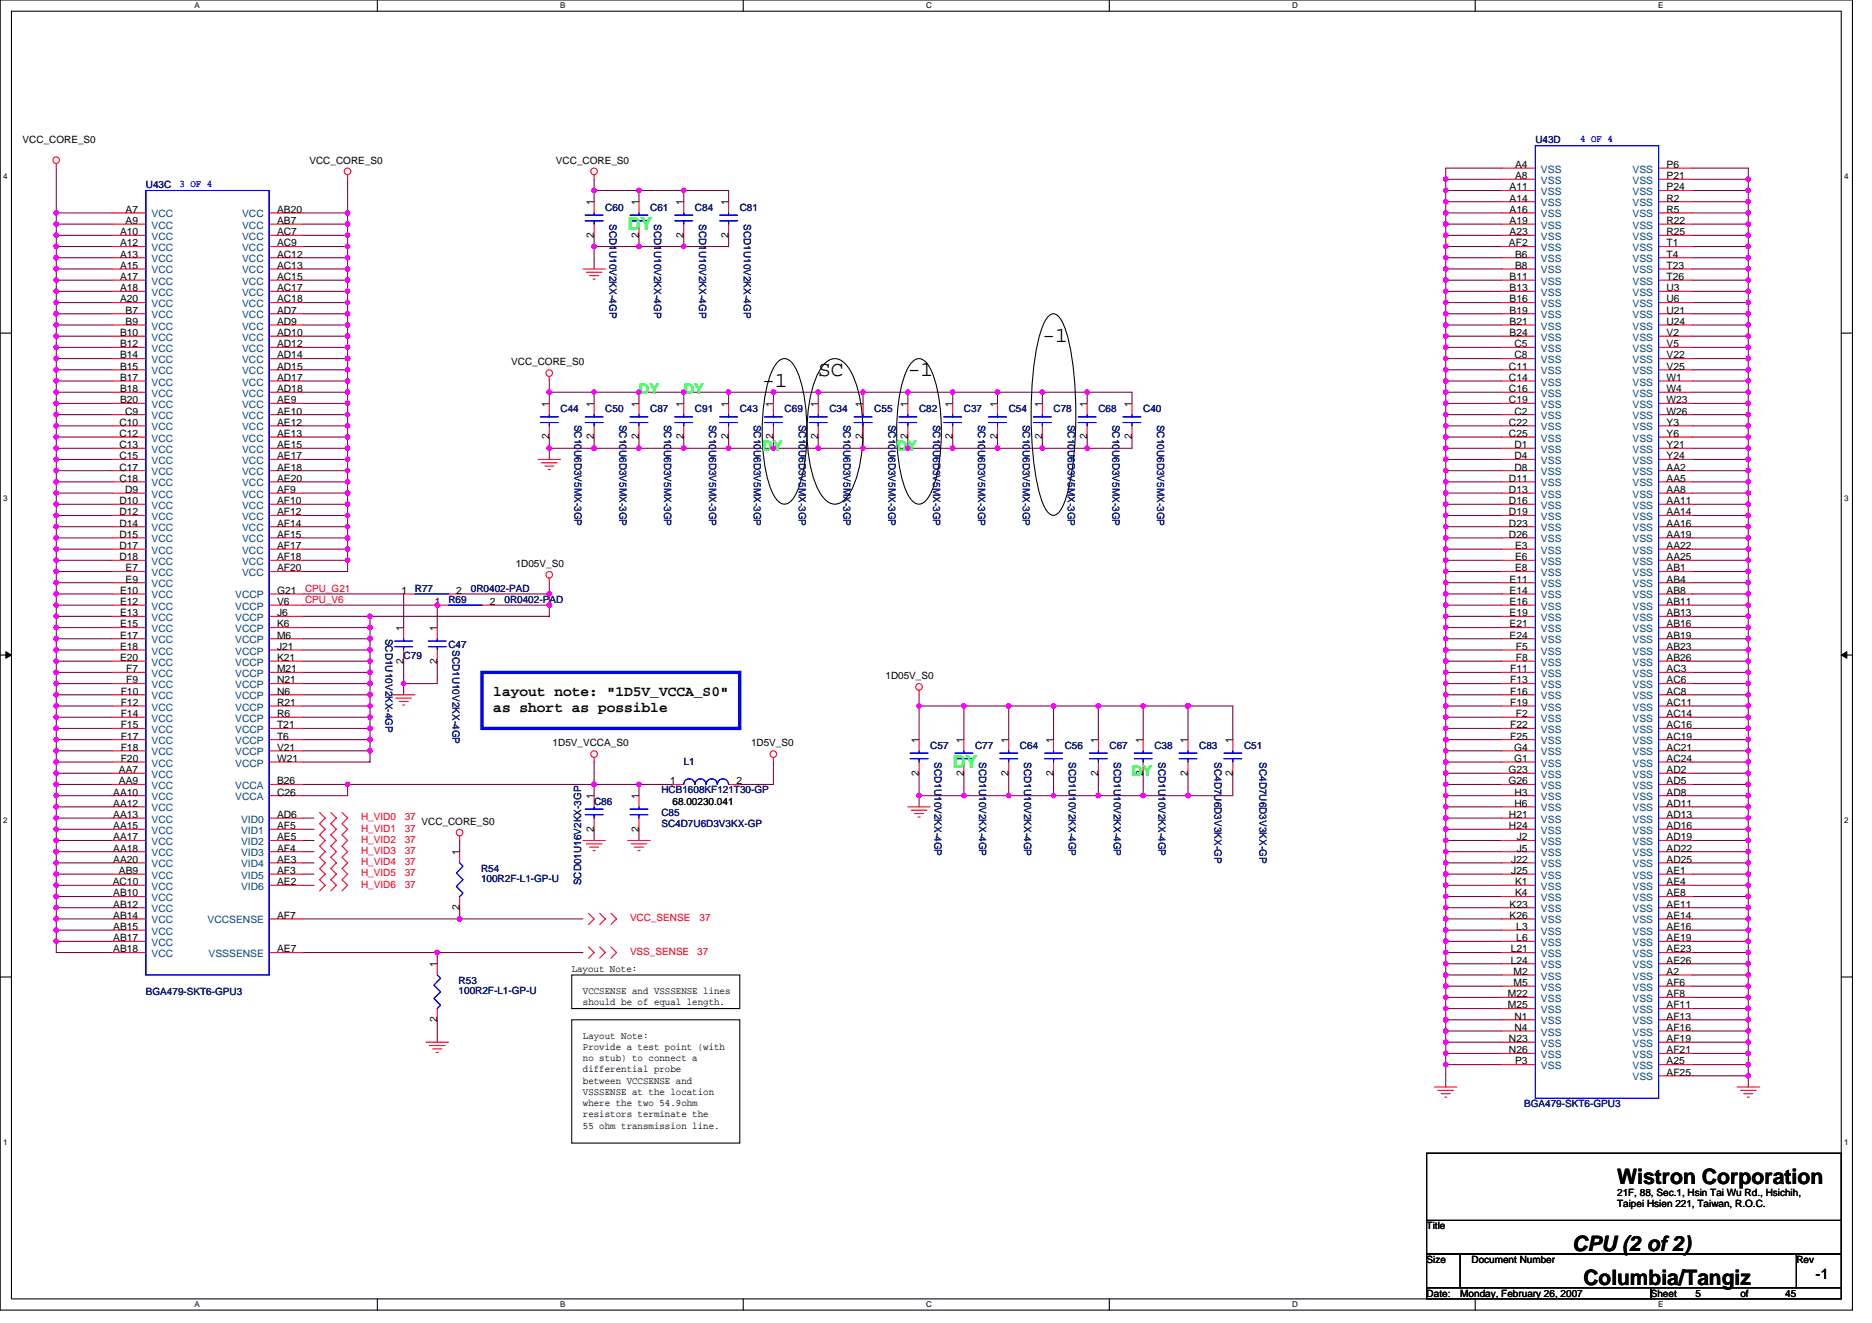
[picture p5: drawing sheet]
<svg xmlns="http://www.w3.org/2000/svg" width="297mm" height="210mm" viewBox="0 0 297 210" stroke-linecap="round" stroke-linejoin="round" font-family="sans-serif">
<defs><g id="words">
<g font-size="3.4">
<text x="129.8" y="59.6">SC</text>
<text x="144.1" y="59.6">-1</text>
<text x="165.4" y="54.3">-1</text>
<text x="120.9" y="61.4">-1</text>
<text x="256.6" y="187.9">Wistron Corporation</text>
<text x="249.5" y="198.5">CPU (2 of 2)</text>
<text x="251.3" y="203.9">Columbia/Tangiz</text>
</g>
<g font-size="2.8" fill="#0f0">
<text x="99.6" y="36.4">DY</text>
<text x="151.2" y="121.8">DY</text>
</g>
<g font-size="2.3" fill="#00ff40">
<text x="101.4" y="62.6">DY</text>
<text x="108.5" y="62.6">DY</text>
<text x="120.9" y="71.5">DY</text>
<text x="142.3" y="71.5">DY</text>
<text x="179.6" y="123">DY</text>
</g>
<g font-size="2.3">
<text x="78.3" y="110.4">layout note: &quot;1D5V_VCCA_S0&quot;</text>
<text x="78.3" y="113">as short as possible</text>
<text x="288.1" y="203">-1</text>
</g>
<g font-size="1.6">
<text x="3.6" y="22.8">VCC_CORE_S0</text>
<text x="49.1" y="26">VCC_CORE_S0</text>
<text x="88.2" y="26">VCC_CORE_S0</text>
<text x="240.4" y="26.6">A4</text>
<text x="240.4" y="28.4">A8</text>
<text x="264.4" y="26.6">P6</text>
<text x="264.4" y="28.4">P21</text>
<text x="19.9" y="33.8">A7</text>
<text x="19.9" y="35.5">A9</text>
<text x="44" y="33.8">AB20</text>
<text x="44" y="35.5">AB7</text>
<text x="94.3" y="32.5" transform="rotate(-90 94.3 32.5)">1</text>
<text x="101.4" y="32.5" transform="rotate(-90 101.4 32.5)">1</text>
<text x="108.5" y="32.5" transform="rotate(-90 108.5 32.5)">1</text>
<text x="115.6" y="32.5" transform="rotate(-90 115.6 32.5)">1</text>
<text x="239.5" y="30.2">A11</text>
<text x="239.5" y="32">A14</text>
<text x="239.5" y="33.8">A16</text>
<text x="239.5" y="35.5">A19</text>
<text x="264.4" y="30.2">P24</text>
<text x="264.4" y="32">R2</text>
<text x="264.4" y="33.8">R5</text>
<text x="264.4" y="35.5">R22</text>
<text x="19" y="37.3">A10</text>
<text x="19" y="39.1">A12</text>
<text x="19" y="40.9">A13</text>
<text x="44" y="37.3">AC7</text>
<text x="44" y="39.1">AC9</text>
<text x="44" y="40.9">AC12</text>
<text x="94.3" y="37.7" transform="rotate(-90 94.3 37.7)">2</text>
<text x="101.4" y="37.7" transform="rotate(-90 101.4 37.7)">2</text>
<text x="108.5" y="37.7" transform="rotate(-90 108.5 37.7)">2</text>
<text x="115.6" y="37.7" transform="rotate(-90 115.6 37.7)">2</text>
<text x="239.4" y="39.1">AF2</text>
<text x="239.5" y="37.3">A23</text>
<text x="240.4" y="40.9">B6</text>
<text x="264.4" y="37.3">R25</text>
<text x="264.4" y="39.1">T1</text>
<text x="264.4" y="40.9">T4</text>
<text x="19" y="42.7">A15</text>
<text x="19" y="44.4">A17</text>
<text x="19" y="46.2">A18</text>
<text x="19" y="48">A20</text>
<text x="44" y="42.7">AC13</text>
<text x="44" y="44.4">AC15</text>
<text x="44" y="46.2">AC17</text>
<text x="44" y="48">AC18</text>
<text x="239.5" y="44.4">B11</text>
<text x="239.5" y="46.2">B13</text>
<text x="239.5" y="48">B16</text>
<text x="240.4" y="42.7">B8</text>
<text x="264.4" y="42.7">T23</text>
<text x="264.4" y="44.4">T26</text>
<text x="264.4" y="46.2">U3</text>
<text x="264.4" y="48">U6</text>
<text x="19" y="53.3">B10</text>
<text x="19.9" y="49.8">B7</text>
<text x="19.9" y="51.5">B9</text>
<text x="44" y="49.8">AD7</text>
<text x="44" y="51.5">AD9</text>
<text x="44" y="53.3">AD10</text>
<text x="239.5" y="49.8">B19</text>
<text x="239.5" y="51.5">B21</text>
<text x="239.5" y="53.3">B24</text>
<text x="264.4" y="49.8">U21</text>
<text x="264.4" y="51.5">U24</text>
<text x="264.4" y="53.3">V2</text>
<text x="19" y="55.1">B12</text>
<text x="19" y="56.9">B14</text>
<text x="19" y="58.7">B15</text>
<text x="44" y="55.1">AD12</text>
<text x="44" y="56.9">AD14</text>
<text x="44" y="58.7">AD15</text>
<text x="81.1" y="58">VCC_CORE_S0</text>
<text x="239.4" y="58.7">C11</text>
<text x="240.3" y="55.1">C5</text>
<text x="240.3" y="56.9">C8</text>
<text x="264.4" y="55.1">V5</text>
<text x="264.4" y="56.9">V22</text>
<text x="264.4" y="58.7">V25</text>
<text x="19" y="60.4">B17</text>
<text x="19" y="62.2">B18</text>
<text x="19" y="64">B20</text>
<text x="19.9" y="65.8">C9</text>
<text x="44" y="60.4">AD17</text>
<text x="44" y="62.2">AD18</text>
<text x="44" y="64">AE9</text>
<text x="44" y="65.8">AE10</text>
<text x="87.1" y="64.5" transform="rotate(-90 87.1 64.5)">1</text>
<text x="94.3" y="64.5" transform="rotate(-90 94.3 64.5)">1</text>
<text x="101.4" y="64.5" transform="rotate(-90 101.4 64.5)">1</text>
<text x="108.5" y="64.5" transform="rotate(-90 108.5 64.5)">1</text>
<text x="115.6" y="64.5" transform="rotate(-90 115.6 64.5)">1</text>
<text x="122.7" y="64.5" transform="rotate(-90 122.7 64.5)">1</text>
<text x="129.8" y="64.5" transform="rotate(-90 129.8 64.5)">1</text>
<text x="136.9" y="64.5" transform="rotate(-90 136.9 64.5)">1</text>
<text x="144" y="64.5" transform="rotate(-90 144 64.5)">1</text>
<text x="151.1" y="64.5" transform="rotate(-90 151.1 64.5)">1</text>
<text x="158.3" y="64.5" transform="rotate(-90 158.3 64.5)">1</text>
<text x="165.4" y="64.5" transform="rotate(-90 165.4 64.5)">1</text>
<text x="172.5" y="64.5" transform="rotate(-90 172.5 64.5)">1</text>
<text x="179.6" y="64.5" transform="rotate(-90 179.6 64.5)">1</text>
<text x="239.4" y="60.4">C14</text>
<text x="239.4" y="62.2">C16</text>
<text x="239.4" y="64">C19</text>
<text x="240.3" y="65.8">C2</text>
<text x="264.4" y="60.4">W1</text>
<text x="264.4" y="62.2">W4</text>
<text x="264.4" y="64">W23</text>
<text x="264.4" y="65.8">W26</text>
<text x="19" y="67.5">C10</text>
<text x="19" y="69.3">C12</text>
<text x="19" y="71.1">C13</text>
<text x="44" y="67.5">AE12</text>
<text x="44" y="69.3">AE13</text>
<text x="44" y="71.1">AE15</text>
<text x="87.1" y="69.7" transform="rotate(-90 87.1 69.7)">2</text>
<text x="94.3" y="69.7" transform="rotate(-90 94.3 69.7)">2</text>
<text x="101.4" y="69.7" transform="rotate(-90 101.4 69.7)">2</text>
<text x="108.5" y="69.7" transform="rotate(-90 108.5 69.7)">2</text>
<text x="115.6" y="69.7" transform="rotate(-90 115.6 69.7)">2</text>
<text x="122.7" y="69.7" transform="rotate(-90 122.7 69.7)">2</text>
<text x="129.8" y="69.7" transform="rotate(-90 129.8 69.7)">2</text>
<text x="136.9" y="69.7" transform="rotate(-90 136.9 69.7)">2</text>
<text x="144" y="69.7" transform="rotate(-90 144 69.7)">2</text>
<text x="151.1" y="69.7" transform="rotate(-90 151.1 69.7)">2</text>
<text x="158.3" y="69.7" transform="rotate(-90 158.3 69.7)">2</text>
<text x="165.4" y="69.7" transform="rotate(-90 165.4 69.7)">2</text>
<text x="172.5" y="69.7" transform="rotate(-90 172.5 69.7)">2</text>
<text x="179.6" y="69.7" transform="rotate(-90 179.6 69.7)">2</text>
<text x="239.4" y="67.5">C22</text>
<text x="239.4" y="69.3">C25</text>
<text x="240.3" y="71.1">D1</text>
<text x="264.4" y="67.5">Y3</text>
<text x="264.4" y="69.3">Y6</text>
<text x="264.4" y="71.1">Y21</text>
<text x="19" y="72.9">C15</text>
<text x="19" y="74.7">C17</text>
<text x="19" y="76.4">C18</text>
<text x="44" y="72.9">AE17</text>
<text x="44" y="74.7">AE18</text>
<text x="44" y="76.4">AE20</text>
<text x="239.4" y="76.4">D11</text>
<text x="240.3" y="72.9">D4</text>
<text x="240.3" y="74.7">D8</text>
<text x="264.4" y="72.9">Y24</text>
<text x="264.4" y="74.7">AA2</text>
<text x="264.4" y="76.4">AA5</text>
<text x="19" y="80">D10</text>
<text x="19" y="81.8">D12</text>
<text x="19" y="83.5">D14</text>
<text x="19.9" y="78.2">D9</text>
<text x="44" y="78.2">AF9</text>
<text x="44" y="80">AF10</text>
<text x="44" y="81.8">AF12</text>
<text x="44" y="83.5">AF14</text>
<text x="239.4" y="78.2">D13</text>
<text x="239.4" y="80">D16</text>
<text x="239.4" y="81.8">D19</text>
<text x="239.4" y="83.5">D23</text>
<text x="264.4" y="78.2">AA8</text>
<text x="264.4" y="80">AA11</text>
<text x="264.4" y="81.8">AA14</text>
<text x="264.4" y="83.5">AA16</text>
<text x="19" y="85.3">D15</text>
<text x="19" y="87.1">D17</text>
<text x="19" y="88.9">D18</text>
<text x="44" y="85.3">AF15</text>
<text x="44" y="87.1">AF17</text>
<text x="44" y="88.9">AF18</text>
<text x="81.8" y="90">1D05V_S0</text>
<text x="239.4" y="85.3">D26</text>
<text x="240.4" y="87.1">E3</text>
<text x="240.4" y="88.9">E6</text>
<text x="264.4" y="85.3">AA19</text>
<text x="264.4" y="87.1">AA22</text>
<text x="264.4" y="88.9">AA25</text>
<text x="19" y="94.2">E10</text>
<text x="19" y="96">E12</text>
<text x="19.9" y="90.7">E7</text>
<text x="19.9" y="92.4">E9</text>
<text x="44" y="94.2">G21</text>
<text x="44" y="96">V6</text>
<text x="44" y="90.7">AF20</text>
<text x="63.7" y="94.2">1</text>
<text x="69" y="96">1</text>
<text x="72.4" y="94.2">2</text>
<text x="77.7" y="96">2</text>
<text x="239.5" y="92.4">E11</text>
<text x="239.5" y="94.2">E14</text>
<text x="239.5" y="96">E16</text>
<text x="240.4" y="90.7">E8</text>
<text x="264.4" y="90.7">AB1</text>
<text x="264.4" y="92.4">AB4</text>
<text x="264.4" y="94.2">AB8</text>
<text x="264.4" y="96">AB11</text>
<text x="19" y="97.8">E13</text>
<text x="19" y="99.5">E15</text>
<text x="19" y="101.3">E17</text>
<text x="44" y="97.8">J6</text>
<text x="44" y="99.5">K6</text>
<text x="44" y="101.3">M6</text>
<text x="64" y="100.1" transform="rotate(-90 64 100.1)">1</text>
<text x="69.4" y="100.1" transform="rotate(-90 69.4 100.1)">1</text>
<text x="239.5" y="97.8">E19</text>
<text x="239.5" y="99.5">E21</text>
<text x="239.5" y="101.3">E24</text>
<text x="264.4" y="97.8">AB13</text>
<text x="264.4" y="99.5">AB16</text>
<text x="264.4" y="101.3">AB19</text>
<text x="19" y="103.1">E18</text>
<text x="19" y="104.9">E20</text>
<text x="20" y="106.7">F7</text>
<text x="44" y="103.1">J21</text>
<text x="44" y="104.9">K21</text>
<text x="44" y="106.7">M21</text>
<text x="64" y="105.3" transform="rotate(-90 64 105.3)">2</text>
<text x="69.4" y="105.3" transform="rotate(-90 69.4 105.3)">2</text>
<text x="140.5" y="107.7">1D05V_S0</text>
<text x="239.6" y="106.7">F11</text>
<text x="240.5" y="103.1">F5</text>
<text x="240.5" y="104.9">F8</text>
<text x="264.4" y="103.1">AB23</text>
<text x="264.4" y="104.9">AB26</text>
<text x="264.4" y="106.7">AC3</text>
<text x="19.2" y="110.2">F10</text>
<text x="19.2" y="112">F12</text>
<text x="19.2" y="113.8">F14</text>
<text x="20" y="108.4">F9</text>
<text x="44" y="110.2">N6</text>
<text x="44" y="108.4">N21</text>
<text x="44" y="113.8">R6</text>
<text x="44" y="112">R21</text>
<text x="239.6" y="108.4">F13</text>
<text x="239.6" y="110.2">F16</text>
<text x="239.6" y="112">F19</text>
<text x="240.5" y="113.8">F2</text>
<text x="264.4" y="108.4">AC6</text>
<text x="264.4" y="110.2">AC8</text>
<text x="264.4" y="112">AC11</text>
<text x="264.4" y="113.8">AC14</text>
<text x="19.2" y="115.5">F15</text>
<text x="19.2" y="117.3">F17</text>
<text x="19.2" y="119.1">F18</text>
<text x="44" y="117.3">T6</text>
<text x="44" y="115.5">T21</text>
<text x="44" y="119.1">V21</text>
<text x="87.7" y="118.4">1D5V_VCCA_S0</text>
<text x="119.2" y="118.4">1D5V_S0</text>
<text x="145.8" y="117.9" transform="rotate(-90 145.8 117.9)">1</text>
<text x="152.9" y="117.9" transform="rotate(-90 152.9 117.9)">1</text>
<text x="160" y="117.9" transform="rotate(-90 160 117.9)">1</text>
<text x="167.1" y="117.9" transform="rotate(-90 167.1 117.9)">1</text>
<text x="174.3" y="117.9" transform="rotate(-90 174.3 117.9)">1</text>
<text x="181.4" y="117.9" transform="rotate(-90 181.4 117.9)">1</text>
<text x="188.5" y="117.9" transform="rotate(-90 188.5 117.9)">1</text>
<text x="195.6" y="117.9" transform="rotate(-90 195.6 117.9)">1</text>
<text x="239.6" y="115.5">F22</text>
<text x="239.6" y="117.3">F25</text>
<text x="240.2" y="119.1">G4</text>
<text x="264.4" y="115.5">AC16</text>
<text x="264.4" y="117.3">AC19</text>
<text x="264.4" y="119.1">AC21</text>
<text x="18.9" y="122.7">AA7</text>
<text x="18.9" y="124.4">AA9</text>
<text x="19.2" y="120.9">F20</text>
<text x="44" y="120.9">W21</text>
<text x="44" y="124.4">B26</text>
<text x="106.4" y="124.4">1</text>
<text x="116.9" y="124.4">2</text>
<text x="145.8" y="123.1" transform="rotate(-90 145.8 123.1)">2</text>
<text x="152.9" y="123.1" transform="rotate(-90 152.9 123.1)">2</text>
<text x="160" y="123.1" transform="rotate(-90 160 123.1)">2</text>
<text x="167.1" y="123.1" transform="rotate(-90 167.1 123.1)">2</text>
<text x="174.3" y="123.1" transform="rotate(-90 174.3 123.1)">2</text>
<text x="181.4" y="123.1" transform="rotate(-90 181.4 123.1)">2</text>
<text x="188.5" y="123.1" transform="rotate(-90 188.5 123.1)">2</text>
<text x="195.6" y="123.1" transform="rotate(-90 195.6 123.1)">2</text>
<text x="239.3" y="122.7">G23</text>
<text x="239.3" y="124.4">G26</text>
<text x="240.2" y="120.9">G1</text>
<text x="264.4" y="120.9">AC24</text>
<text x="264.4" y="122.7">AD2</text>
<text x="264.4" y="124.4">AD5</text>
<text x="18" y="126.2">AA10</text>
<text x="18" y="128">AA12</text>
<text x="18" y="129.8">AA13</text>
<text x="18" y="131.6">AA15</text>
<text x="44" y="129.8">AD6</text>
<text x="44" y="131.6">AF5</text>
<text x="44" y="126.2">C26</text>
<text x="66.9" y="130.9">VCC_CORE_S0</text>
<text x="94.3" y="132" transform="rotate(-90 94.3 132)">2</text>
<text x="94.3" y="126.8" transform="rotate(-90 94.3 126.8)">1</text>
<text x="101.4" y="132" transform="rotate(-90 101.4 132)">2</text>
<text x="101.4" y="126.8" transform="rotate(-90 101.4 126.8)">1</text>
<text x="106.7" y="127.7">68.00230.041</text>
<text x="239.4" y="129.8">H21</text>
<text x="239.4" y="131.6">H24</text>
<text x="240.3" y="126.2">H3</text>
<text x="240.3" y="128">H6</text>
<text x="264.4" y="126.2">AD8</text>
<text x="264.4" y="128">AD11</text>
<text x="264.4" y="129.8">AD13</text>
<text x="264.4" y="131.6">AD16</text>
<text x="18" y="133.3">AA17</text>
<text x="18" y="135.1">AA18</text>
<text x="18" y="136.9">AA20</text>
<text x="44" y="136.9">AE3</text>
<text x="44" y="133.3">AE5</text>
<text x="44" y="135.1">AF4</text>
<text x="72.9" y="135.7" transform="rotate(-90 72.9 135.7)">1</text>
<text x="239.8" y="136.9">J22</text>
<text x="240.7" y="133.3">J2</text>
<text x="240.7" y="135.1">J5</text>
<text x="264.4" y="133.3">AD19</text>
<text x="264.4" y="135.1">AD22</text>
<text x="264.4" y="136.9">AD25</text>
<text x="17.9" y="140.4">AC10</text>
<text x="18" y="144">AB12</text>
<text x="18" y="142.2">AB10</text>
<text x="18.9" y="138.7">AB9</text>
<text x="44" y="140.4">AE2</text>
<text x="44" y="138.7">AF3</text>
<text x="239.5" y="144">K23</text>
<text x="239.8" y="138.7">J25</text>
<text x="240.4" y="140.4">K1</text>
<text x="240.4" y="142.2">K4</text>
<text x="264.4" y="138.7">AE1</text>
<text x="264.4" y="140.4">AE4</text>
<text x="264.4" y="142.2">AE8</text>
<text x="264.4" y="144">AE11</text>
<text x="18" y="145.8">AB14</text>
<text x="18" y="147.6">AB15</text>
<text x="18" y="149.3">AB17</text>
<text x="44" y="145.8">AF7</text>
<text x="72.9" y="144.4" transform="rotate(-90 72.9 144.4)">2</text>
<text x="239.5" y="145.8">K26</text>
<text x="240.6" y="147.6">L3</text>
<text x="240.6" y="149.3">L6</text>
<text x="264.4" y="145.8">AE14</text>
<text x="264.4" y="147.6">AE16</text>
<text x="264.4" y="149.3">AE19</text>
<text x="18" y="151.1">AB18</text>
<text x="44" y="151.1">AE7</text>
<text x="69.4" y="153.4" transform="rotate(-90 69.4 153.4)">1</text>
<text x="90.7" y="154.2">Layout Note:</text>
<text x="239.7" y="151.1">L21</text>
<text x="239.7" y="152.9">L24</text>
<text x="240.2" y="154.7">M2</text>
<text x="264.4" y="151.1">AE23</text>
<text x="264.4" y="152.9">AE26</text>
<text x="264.4" y="154.7">A2</text>
<text x="92.5" y="159.5">should be of equal length.</text>
<text x="92.5" y="157.7">VCCSENSE and VSSSENSE lines</text>
<text x="239.3" y="158.2">M22</text>
<text x="239.3" y="160">M25</text>
<text x="240.2" y="156.4">M5</text>
<text x="240.3" y="161.8">N1</text>
<text x="264.4" y="156.4">AF6</text>
<text x="264.4" y="158.2">AF8</text>
<text x="264.4" y="160">AF11</text>
<text x="264.4" y="161.8">AF13</text>
<text x="69.4" y="162.2" transform="rotate(-90 69.4 162.2)">2</text>
<text x="92.5" y="164.8">Layout Note:</text>
<text x="92.5" y="166.6">Provide a test point (with</text>
<text x="239.4" y="165.3">N23</text>
<text x="239.4" y="167.1">N26</text>
<text x="240.3" y="163.6">N4</text>
<text x="264.4" y="163.6">AF16</text>
<text x="264.4" y="165.3">AF19</text>
<text x="264.4" y="167.1">AF21</text>
<text x="92.5" y="168.4">no stub) to connect a</text>
<text x="92.5" y="170.2">differential probe</text>
<text x="92.5" y="171.9">between VCCSENSE and</text>
<text x="92.5" y="173.7">VSSSENSE at the location</text>
<text x="240.4" y="168.9">P3</text>
<text x="264.4" y="168.9">A25</text>
<text x="264.4" y="170.7">AF25</text>
<text x="92.5" y="175.5">where the two 54.9ohm</text>
<text x="92.5" y="177.3">resistors terminate the</text>
<text x="92.5" y="179">55 ohm transmission line.</text>
<text x="256.6" y="189.7">21F, 88, Sec.1, Hsin Tai Wu Rd., Hsichih,</text>
<text x="256.6" y="191.5">Taipei Hsien 221, Taiwan, R.O.C.</text>
<text x="226.4" y="195.1">Title</text>
<text x="226.4" y="200.4">Size</text>
<text x="233.5" y="200.4">Document Number</text>
<text x="285" y="200.4">Rev</text>
<text x="226.4" y="205.7">Date:</text>
<text x="231.7" y="205.7">Monday, February 26, 2007</text>
<text x="261.9" y="205.7">Sheet</text>
<text x="269" y="205.7">5</text>
<text x="276.2" y="205.7">of</text>
<text x="283.3" y="205.7">45</text>
</g>
<g font-size="1.6" fill="#000080">
<text x="243.6" y="22.8">U43D</text>
<text x="23.2" y="29.9">U43C</text>
<text x="96.1" y="33.4">C60</text>
<text x="96.7" y="35.6" transform="rotate(90 96.7 35.6)">SCD1U10V2KX-4GP</text>
<text x="103.2" y="33.4">C61</text>
<text x="103.8" y="35.6" transform="rotate(90 103.8 35.6)">SCD1U10V2KX-4GP</text>
<text x="110.3" y="33.4">C84</text>
<text x="110.9" y="35.6" transform="rotate(90 110.9 35.6)">SCD1U10V2KX-4GP</text>
<text x="117.4" y="33.4">C81</text>
<text x="118" y="35.6" transform="rotate(90 118 35.6)">SCD1U10V2KX-4GP</text>
<text x="88.9" y="65.4">C44</text>
<text x="96.1" y="65.4">C50</text>
<text x="103.2" y="65.4">C87</text>
<text x="110.3" y="65.4">C91</text>
<text x="117.4" y="65.4">C43</text>
<text x="124.5" y="65.4">C69</text>
<text x="131.6" y="65.4">C34</text>
<text x="138.7" y="65.4">C55</text>
<text x="145.8" y="65.4">C82</text>
<text x="152.9" y="65.4">C37</text>
<text x="160.1" y="65.4">C54</text>
<text x="167.2" y="65.4">C78</text>
<text x="174.3" y="65.4">C68</text>
<text x="181.4" y="65.4">C40</text>
<text x="91.2" y="67.4" transform="rotate(90 91.2 67.4)">SC10U6D3V5MX-3GP</text>
<text x="98.3" y="67.4" transform="rotate(90 98.3 67.4)">SC10U6D3V5MX-3GP</text>
<text x="105.4" y="67.4" transform="rotate(90 105.4 67.4)">SC10U6D3V5MX-3GP</text>
<text x="112.5" y="67.4" transform="rotate(90 112.5 67.4)">SC10U6D3V5MX-3GP</text>
<text x="119.6" y="67.4" transform="rotate(90 119.6 67.4)">SC10U6D3V5MX-3GP</text>
<text x="126.7" y="67.4" transform="rotate(90 126.7 67.4)">SC10U6D3V5MX-3GP</text>
<text x="133.9" y="67.4" transform="rotate(90 133.9 67.4)">SC10U6D3V5MX-3GP</text>
<text x="141" y="67.4" transform="rotate(90 141 67.4)">SC10U6D3V5MX-3GP</text>
<text x="148.1" y="67.4" transform="rotate(90 148.1 67.4)">SC10U6D3V5MX-3GP</text>
<text x="155.2" y="67.4" transform="rotate(90 155.2 67.4)">SC10U6D3V5MX-3GP</text>
<text x="162.3" y="67.4" transform="rotate(90 162.3 67.4)">SC10U6D3V5MX-3GP</text>
<text x="169.4" y="67.4" transform="rotate(90 169.4 67.4)">SC10U6D3V5MX-3GP</text>
<text x="176.5" y="67.4" transform="rotate(90 176.5 67.4)">SC10U6D3V5MX-3GP</text>
<text x="183.6" y="67.4" transform="rotate(90 183.6 67.4)">SC10U6D3V5MX-3GP</text>
<text x="65.8" y="93.9">R77</text>
<text x="71.2" y="95.7">R69</text>
<text x="74.7" y="93.9">0R0402-PAD</text>
<text x="80" y="95.7">0R0402-PAD</text>
<text x="61.1" y="101.3" transform="rotate(90 61.1 101.3)">SCD1U10V2KX-4GP</text>
<text x="64" y="104.5">C79</text>
<text x="71.2" y="102.8">C47</text>
<text x="71.8" y="103.1" transform="rotate(90 71.8 103.1)">SCD1U10V2KX-4GP</text>
<text x="147.6" y="118.8">C57</text>
<text x="154.7" y="118.8">C77</text>
<text x="161.8" y="118.8">C64</text>
<text x="168.9" y="118.8">C56</text>
<text x="176.1" y="118.8">C67</text>
<text x="183.2" y="118.8">C38</text>
<text x="190.3" y="118.8">C83</text>
<text x="197.4" y="118.8">C51</text>
<text x="104.9" y="125.9">HCB1608KF121T30-GP</text>
<text x="108.5" y="121.4">L1</text>
<text x="148.3" y="120.9" transform="rotate(90 148.3 120.9)">SCD1U10V2KX-4GP</text>
<text x="155.4" y="120.9" transform="rotate(90 155.4 120.9)">SCD1U10V2KX-4GP</text>
<text x="162.5" y="120.9" transform="rotate(90 162.5 120.9)">SCD1U10V2KX-4GP</text>
<text x="169.6" y="120.9" transform="rotate(90 169.6 120.9)">SCD1U10V2KX-4GP</text>
<text x="176.7" y="120.9" transform="rotate(90 176.7 120.9)">SCD1U10V2KX-4GP</text>
<text x="183.8" y="120.9" transform="rotate(90 183.8 120.9)">SCD1U10V2KX-4GP</text>
<text x="192.7" y="120.9" transform="rotate(90 192.7 120.9)">SC4D7U6D3V3KX-GP</text>
<text x="199.8" y="120.9" transform="rotate(90 199.8 120.9)">SC4D7U6D3V3KX-GP</text>
<text x="94.3" y="127.7">C86</text>
<text x="104.9" y="129.4">C85</text>
<text x="104.9" y="131.2">SC4D7U6D3V3KX-GP</text>
<text x="76.3" y="138.3">R54</text>
<text x="76.3" y="139.9">100R2F-L1-GP-U</text>
<text x="92.2" y="140.5" transform="rotate(-90 92.2 140.5)">SCD01U16V2KX-3GP</text>
<text x="23.2" y="157.9">BGA479-SKT6-GPU3</text>
<text x="72.8" y="156.1">R53</text>
<text x="72.8" y="157.7">100R2F-L1-GP-U</text>
<text x="241.8" y="175.7">BGA479-SKT6-GPU3</text>
</g>
<g font-size="1.6" fill="#00f">
<text x="250.7" y="22.6">4 OF 4</text>
<text x="28.5" y="29.7">3 OF 4</text>
</g>
<g font-size="1.6" fill="#004080">
<text x="244.5" y="27.4">VSS</text>
<text x="244.5" y="29.2">VSS</text>
<text x="259.1" y="27.4">VSS</text>
<text x="259.1" y="29.2">VSS</text>
<text x="24" y="34.5">VCC</text>
<text x="38.4" y="34.5">VCC</text>
<text x="244.5" y="30.9">VSS</text>
<text x="244.5" y="32.7">VSS</text>
<text x="244.5" y="34.5">VSS</text>
<text x="259.1" y="30.9">VSS</text>
<text x="259.1" y="32.7">VSS</text>
<text x="259.1" y="34.5">VSS</text>
<text x="24" y="36.3">VCC</text>
<text x="24" y="38.1">VCC</text>
<text x="24" y="39.8">VCC</text>
<text x="24" y="41.6">VCC</text>
<text x="38.4" y="36.3">VCC</text>
<text x="38.4" y="38.1">VCC</text>
<text x="38.4" y="39.8">VCC</text>
<text x="38.4" y="41.6">VCC</text>
<text x="244.5" y="39.8">VSS</text>
<text x="244.5" y="36.3">VSS</text>
<text x="244.5" y="38.1">VSS</text>
<text x="244.5" y="41.6">VSS</text>
<text x="259.1" y="36.3">VSS</text>
<text x="259.1" y="38.1">VSS</text>
<text x="259.1" y="39.8">VSS</text>
<text x="259.1" y="41.6">VSS</text>
<text x="24" y="43.4">VCC</text>
<text x="24" y="45.2">VCC</text>
<text x="24" y="46.9">VCC</text>
<text x="38.4" y="43.4">VCC</text>
<text x="38.4" y="45.2">VCC</text>
<text x="38.4" y="46.9">VCC</text>
<text x="244.5" y="43.4">VSS</text>
<text x="244.5" y="45.2">VSS</text>
<text x="244.5" y="46.9">VSS</text>
<text x="259.1" y="43.4">VSS</text>
<text x="259.1" y="45.2">VSS</text>
<text x="259.1" y="46.9">VSS</text>
<text x="24" y="48.7">VCC</text>
<text x="24" y="50.5">VCC</text>
<text x="24" y="52.3">VCC</text>
<text x="38.4" y="48.7">VCC</text>
<text x="38.4" y="50.5">VCC</text>
<text x="38.4" y="52.3">VCC</text>
<text x="244.5" y="48.7">VSS</text>
<text x="244.5" y="50.5">VSS</text>
<text x="244.5" y="52.3">VSS</text>
<text x="259.1" y="48.7">VSS</text>
<text x="259.1" y="50.5">VSS</text>
<text x="259.1" y="52.3">VSS</text>
<text x="24" y="54.1">VCC</text>
<text x="24" y="55.8">VCC</text>
<text x="24" y="57.6">VCC</text>
<text x="24" y="59.4">VCC</text>
<text x="38.4" y="54.1">VCC</text>
<text x="38.4" y="55.8">VCC</text>
<text x="38.4" y="57.6">VCC</text>
<text x="38.4" y="59.4">VCC</text>
<text x="244.5" y="54.1">VSS</text>
<text x="244.5" y="55.8">VSS</text>
<text x="244.5" y="57.6">VSS</text>
<text x="244.5" y="59.4">VSS</text>
<text x="259.1" y="54.1">VSS</text>
<text x="259.1" y="55.8">VSS</text>
<text x="259.1" y="57.6">VSS</text>
<text x="259.1" y="59.4">VSS</text>
<text x="24" y="61.2">VCC</text>
<text x="24" y="62.9">VCC</text>
<text x="24" y="64.7">VCC</text>
<text x="38.4" y="61.2">VCC</text>
<text x="38.4" y="62.9">VCC</text>
<text x="38.4" y="64.7">VCC</text>
<text x="244.5" y="61.2">VSS</text>
<text x="244.5" y="62.9">VSS</text>
<text x="244.5" y="64.7">VSS</text>
<text x="259.1" y="61.2">VSS</text>
<text x="259.1" y="62.9">VSS</text>
<text x="259.1" y="64.7">VSS</text>
<text x="24" y="66.5">VCC</text>
<text x="24" y="68.3">VCC</text>
<text x="24" y="70.1">VCC</text>
<text x="24" y="71.8">VCC</text>
<text x="38.4" y="66.5">VCC</text>
<text x="38.4" y="68.3">VCC</text>
<text x="38.4" y="70.1">VCC</text>
<text x="38.4" y="71.8">VCC</text>
<text x="244.5" y="66.5">VSS</text>
<text x="244.5" y="68.3">VSS</text>
<text x="244.5" y="70.1">VSS</text>
<text x="244.5" y="71.8">VSS</text>
<text x="259.1" y="66.5">VSS</text>
<text x="259.1" y="68.3">VSS</text>
<text x="259.1" y="70.1">VSS</text>
<text x="259.1" y="71.8">VSS</text>
<text x="24" y="73.6">VCC</text>
<text x="24" y="75.4">VCC</text>
<text x="24" y="77.2">VCC</text>
<text x="38.4" y="73.6">VCC</text>
<text x="38.4" y="75.4">VCC</text>
<text x="38.4" y="77.2">VCC</text>
<text x="244.5" y="73.6">VSS</text>
<text x="244.5" y="75.4">VSS</text>
<text x="244.5" y="77.2">VSS</text>
<text x="259.1" y="73.6">VSS</text>
<text x="259.1" y="75.4">VSS</text>
<text x="259.1" y="77.2">VSS</text>
<text x="24" y="79">VCC</text>
<text x="24" y="80.7">VCC</text>
<text x="24" y="82.5">VCC</text>
<text x="38.4" y="79">VCC</text>
<text x="38.4" y="80.7">VCC</text>
<text x="38.4" y="82.5">VCC</text>
<text x="244.5" y="79">VSS</text>
<text x="244.5" y="80.7">VSS</text>
<text x="244.5" y="82.5">VSS</text>
<text x="259.1" y="79">VSS</text>
<text x="259.1" y="80.7">VSS</text>
<text x="259.1" y="82.5">VSS</text>
<text x="24" y="84.3">VCC</text>
<text x="24" y="86.1">VCC</text>
<text x="24" y="87.8">VCC</text>
<text x="24" y="89.6">VCC</text>
<text x="38.4" y="84.3">VCC</text>
<text x="38.4" y="86.1">VCC</text>
<text x="38.4" y="87.8">VCC</text>
<text x="38.4" y="89.6">VCC</text>
<text x="244.5" y="84.3">VSS</text>
<text x="244.5" y="86.1">VSS</text>
<text x="244.5" y="87.8">VSS</text>
<text x="244.5" y="89.6">VSS</text>
<text x="259.1" y="84.3">VSS</text>
<text x="259.1" y="86.1">VSS</text>
<text x="259.1" y="87.8">VSS</text>
<text x="259.1" y="89.6">VSS</text>
<text x="24" y="91.4">VCC</text>
<text x="24" y="93.2">VCC</text>
<text x="24" y="95">VCC</text>
<text x="37.3" y="95">VCCP</text>
<text x="38.4" y="91.4">VCC</text>
<text x="244.5" y="91.4">VSS</text>
<text x="244.5" y="93.2">VSS</text>
<text x="244.5" y="95">VSS</text>
<text x="259.1" y="91.4">VSS</text>
<text x="259.1" y="93.2">VSS</text>
<text x="259.1" y="95">VSS</text>
<text x="24" y="96.7">VCC</text>
<text x="24" y="98.5">VCC</text>
<text x="24" y="100.3">VCC</text>
<text x="37.3" y="98.5">VCCP</text>
<text x="37.3" y="100.3">VCCP</text>
<text x="37.3" y="96.7">VCCP</text>
<text x="244.5" y="96.7">VSS</text>
<text x="244.5" y="98.5">VSS</text>
<text x="244.5" y="100.3">VSS</text>
<text x="259.1" y="96.7">VSS</text>
<text x="259.1" y="98.5">VSS</text>
<text x="259.1" y="100.3">VSS</text>
<text x="24" y="102.1">VCC</text>
<text x="24" y="103.8">VCC</text>
<text x="24" y="105.6">VCC</text>
<text x="24" y="107.4">VCC</text>
<text x="37.3" y="103.8">VCCP</text>
<text x="37.3" y="105.6">VCCP</text>
<text x="37.3" y="102.1">VCCP</text>
<text x="37.3" y="107.4">VCCP</text>
<text x="244.5" y="102.1">VSS</text>
<text x="244.5" y="103.8">VSS</text>
<text x="244.5" y="105.6">VSS</text>
<text x="244.5" y="107.4">VSS</text>
<text x="259.1" y="102.1">VSS</text>
<text x="259.1" y="103.8">VSS</text>
<text x="259.1" y="105.6">VSS</text>
<text x="259.1" y="107.4">VSS</text>
<text x="24" y="109.2">VCC</text>
<text x="24" y="111">VCC</text>
<text x="24" y="112.7">VCC</text>
<text x="37.3" y="111">VCCP</text>
<text x="37.3" y="109.2">VCCP</text>
<text x="37.3" y="112.7">VCCP</text>
<text x="244.5" y="109.2">VSS</text>
<text x="244.5" y="111">VSS</text>
<text x="244.5" y="112.7">VSS</text>
<text x="259.1" y="109.2">VSS</text>
<text x="259.1" y="111">VSS</text>
<text x="259.1" y="112.7">VSS</text>
<text x="24" y="114.5">VCC</text>
<text x="24" y="116.3">VCC</text>
<text x="24" y="118.1">VCC</text>
<text x="24" y="119.8">VCC</text>
<text x="37.3" y="114.5">VCCP</text>
<text x="37.3" y="118.1">VCCP</text>
<text x="37.3" y="116.3">VCCP</text>
<text x="37.3" y="119.8">VCCP</text>
<text x="244.5" y="114.5">VSS</text>
<text x="244.5" y="116.3">VSS</text>
<text x="244.5" y="118.1">VSS</text>
<text x="244.5" y="119.8">VSS</text>
<text x="259.1" y="114.5">VSS</text>
<text x="259.1" y="116.3">VSS</text>
<text x="259.1" y="118.1">VSS</text>
<text x="259.1" y="119.8">VSS</text>
<text x="24" y="123.4">VCC</text>
<text x="24" y="125.2">VCC</text>
<text x="24" y="121.6">VCC</text>
<text x="37.3" y="121.6">VCCP</text>
<text x="37.3" y="125.2">VCCA</text>
<text x="244.5" y="121.6">VSS</text>
<text x="244.5" y="123.4">VSS</text>
<text x="244.5" y="125.2">VSS</text>
<text x="259.1" y="121.6">VSS</text>
<text x="259.1" y="123.4">VSS</text>
<text x="259.1" y="125.2">VSS</text>
<text x="24" y="127">VCC</text>
<text x="24" y="128.7">VCC</text>
<text x="24" y="130.5">VCC</text>
<text x="37.3" y="127">VCCA</text>
<text x="38.2" y="130.5">VID0</text>
<text x="244.5" y="127">VSS</text>
<text x="244.5" y="128.7">VSS</text>
<text x="244.5" y="130.5">VSS</text>
<text x="259.1" y="127">VSS</text>
<text x="259.1" y="128.7">VSS</text>
<text x="259.1" y="130.5">VSS</text>
<text x="24" y="132.3">VCC</text>
<text x="24" y="134.1">VCC</text>
<text x="24" y="135.8">VCC</text>
<text x="24" y="137.6">VCC</text>
<text x="38.2" y="137.6">VID4</text>
<text x="38.2" y="134.1">VID2</text>
<text x="38.2" y="135.8">VID3</text>
<text x="38.2" y="132.3">VID1</text>
<text x="244.5" y="132.3">VSS</text>
<text x="244.5" y="134.1">VSS</text>
<text x="244.5" y="135.8">VSS</text>
<text x="244.5" y="137.6">VSS</text>
<text x="259.1" y="132.3">VSS</text>
<text x="259.1" y="134.1">VSS</text>
<text x="259.1" y="135.8">VSS</text>
<text x="259.1" y="137.6">VSS</text>
<text x="24" y="141.2">VCC</text>
<text x="24" y="139.4">VCC</text>
<text x="24" y="143">VCC</text>
<text x="38.2" y="141.2">VID6</text>
<text x="38.2" y="139.4">VID5</text>
<text x="244.5" y="139.4">VSS</text>
<text x="244.5" y="141.2">VSS</text>
<text x="244.5" y="143">VSS</text>
<text x="259.1" y="139.4">VSS</text>
<text x="259.1" y="141.2">VSS</text>
<text x="259.1" y="143">VSS</text>
<text x="24" y="144.7">VCC</text>
<text x="24" y="146.5">VCC</text>
<text x="24" y="148.3">VCC</text>
<text x="32.9" y="146.5">VCCSENSE</text>
<text x="244.5" y="144.7">VSS</text>
<text x="244.5" y="146.5">VSS</text>
<text x="244.5" y="148.3">VSS</text>
<text x="259.1" y="144.7">VSS</text>
<text x="259.1" y="146.5">VSS</text>
<text x="259.1" y="148.3">VSS</text>
<text x="24" y="150.1">VCC</text>
<text x="24" y="151.8">VCC</text>
<text x="33.1" y="151.8">VSSSENSE</text>
<text x="244.5" y="150.1">VSS</text>
<text x="244.5" y="151.8">VSS</text>
<text x="244.5" y="153.6">VSS</text>
<text x="244.5" y="155.4">VSS</text>
<text x="259.1" y="150.1">VSS</text>
<text x="259.1" y="151.8">VSS</text>
<text x="259.1" y="153.6">VSS</text>
<text x="259.1" y="155.4">VSS</text>
<text x="244.5" y="157.2">VSS</text>
<text x="244.5" y="159">VSS</text>
<text x="244.5" y="160.7">VSS</text>
<text x="259.1" y="157.2">VSS</text>
<text x="259.1" y="159">VSS</text>
<text x="259.1" y="160.7">VSS</text>
<text x="244.5" y="162.5">VSS</text>
<text x="244.5" y="164.3">VSS</text>
<text x="244.5" y="166.1">VSS</text>
<text x="244.5" y="167.9">VSS</text>
<text x="259.1" y="162.5">VSS</text>
<text x="259.1" y="164.3">VSS</text>
<text x="259.1" y="166.1">VSS</text>
<text x="259.1" y="167.9">VSS</text>
<text x="244.5" y="169.6">VSS</text>
<text x="259.1" y="169.6">VSS</text>
<text x="259.1" y="171.4">VSS</text>
</g>
<g font-size="1.6" fill="#f00">
<text x="48.4" y="93.9">CPU_G21</text>
<text x="48.4" y="95.7">CPU_V6</text>
<text x="57.3" y="130.2">H_VID0</text>
<text x="57.3" y="131.9">H_VID1</text>
<text x="64.2" y="130.2">37</text>
<text x="64.2" y="131.9">37</text>
<text x="57.3" y="133.7">H_VID2</text>
<text x="57.3" y="135.5">H_VID3</text>
<text x="57.3" y="137.3">H_VID4</text>
<text x="64.2" y="133.7">37</text>
<text x="64.2" y="135.5">37</text>
<text x="64.2" y="137.3">37</text>
<text x="57.3" y="139">H_VID5</text>
<text x="57.3" y="140.8">H_VID6</text>
<text x="64.2" y="139">37</text>
<text x="64.2" y="140.8">37</text>
<text x="100" y="146.2">VCC_SENSE</text>
<text x="111" y="146.2">37</text>
<text x="100" y="151.5">VSS_SENSE</text>
<text x="110.6" y="151.5">37</text>
</g>
<g font-size="1.3">
<text x="30.8" y="1.3">A</text>
<text x="88.9" y="1.3">B</text>
<text x="147" y="1.3">C</text>
<text x="205" y="1.3">D</text>
<text x="263.1" y="1.3">E</text>
<text x=".5" y="28.4">4</text>
<text x="292.6" y="28.4">4</text>
<text x=".5" y="79.5">3</text>
<text x="292.6" y="79.5">3</text>
<text x=".5" y="130.6">2</text>
<text x="292.6" y="130.6">2</text>
<text x=".5" y="181.7">1</text>
<text x="292.6" y="181.7">1</text>
<text x="30.8" y="207.4">A</text>
<text x="88.9" y="207.4">B</text>
<text x="147" y="207.4">C</text>
<text x="205" y="207.4">D</text>
<text x="263.1" y="207.4">E</text>
</g>
</g></defs>
<path d="M0 0h293.9v207.9h-293.9zM1.8 1.8h290.4v204.3h-290.4z" fill="none" stroke="#000" stroke-width=".17"/>
<g fill="#fff">
<path d="M30.8 .2h.9v1.4h-.9z"/>
<path d="M30.8 206.3h.9v1.4h-.9z"/>
</g>
<path d="M59.9 0v1.8M59.9 206.1v1.8" fill="none" stroke="#000" stroke-width=".17"/>
<g fill="#fff">
<path d="M88.9 .2h.8v1.4h-.8z"/>
<path d="M88.9 206.3h.8v1.4h-.8z"/>
</g>
<path d="M117.9 0v1.8M117.9 206.1v1.8" fill="none" stroke="#000" stroke-width=".17"/>
<g fill="#fff">
<path d="M147 .2h.9v1.4h-.9z"/>
<path d="M147 206.3h.9v1.4h-.9z"/>
</g>
<path d="M176 0v1.8M176 206.1v1.8" fill="none" stroke="#000" stroke-width=".17"/>
<g fill="#fff">
<path d="M205 .2h.9v1.4h-.9z"/>
<path d="M205 206.3h.9v1.4h-.9z"/>
</g>
<path d="M234.1 0v1.8M234.1 206.1v1.8" fill="none" stroke="#000" stroke-width=".17"/>
<g fill="#fff">
<path d="M263.1 .2h.8v1.4h-.8z"/>
<path d="M263.1 206.3h.8v1.4h-.8z"/>
<path d="M.5 27.3h.7v1.4h-.7z"/>
<path d="M292.6 27.3h.7v1.4h-.7z"/>
<path d="M.5 78.4h.7v1.4h-.7z"/>
<path d="M292.6 78.4h.7v1.4h-.7z"/>
</g>
<path d="M0 52.9h1.8M292.2 52.9h1.7" fill="none" stroke="#000" stroke-width=".17"/>
<g fill="#fff">
<path d="M.5 129.5h.7v1.4h-.7z"/>
<path d="M292.6 129.5h.7v1.4h-.7z"/>
</g>
<path d="M0 103.9h1.8M292.2 103.9h1.7" fill="none" stroke="#000" stroke-width=".17"/>
<path d="M.9 103.4l.9 .5-.9 .5zM292.2 103.9l.8-.5v1z" fill="#000" stroke="#000" stroke-width=".16"/>
<g fill="#fff">
<path d="M.5 180.5h.7v1.4h-.7z"/>
<path d="M292.6 180.5h.7v1.4h-.7z"/>
</g>
<g fill="none" stroke="#000" stroke-width=".17">
<path d="M123.5 57.3a1.43 1.43 0 0 1 2.4 .5 18.7 18.7 0 0 1 2.1 9.1 28.3 28.3 0 0 1-1.3 10.7 4.1 4.1 0 0 1-1.7 2.3 1.52 1.52 0 0 1-1.9-.8 18.8 18.8 0 0 1-2.1-9.1 28.4 28.4 0 0 1 1.3-10.7l.8-1.5zM130.8 57.8a2.1 2.1 0 0 1 3.4 0 12.6 12.6 0 0 1 2.4 6.1 25 25 0 0 1-1.4 13.7 3.7 3.7 0 0 1-2.7 2.4 2.87 2.87 0 0 1-2.3-1.6 19.7 19.7 0 0 1-2.1-10 19.6 19.6 0 0 1 2.1-9.9zM144.9 57.3a1.43 1.43 0 0 1 2.3 .5 18.7 18.7 0 0 1 2.1 9.1 28.3 28.3 0 0 1-1.3 10.7 4.1 4.1 0 0 1-1.7 2.3 1.52 1.52 0 0 1-1.9-.8 18.8 18.8 0 0 1-2.1-9.1 28.4 28.4 0 0 1 1.3-10.7l.8-1.5zM166.3 50.3a1.03 1.03 0 0 1 1.7 0 14.4 14.4 0 0 1 2.1 6.3 62 62 0 0 1-.6 21.1 9.1 9.1 0 0 1-1.5 3.6 1.03 1.03 0 0 1-1.7 0 14.5 14.5 0 0 1-2.1-6.4 62.5 62.5 0 0 1 .6-21.1 9.1 9.1 0 0 1 1.5-3.5zM0 155h1.8M90.7 154.7h26.7v5.3h-26.7zM292.2 155h1.7M90.7 161.8h26.7v19.6h-26.7zM226.4 199h5.3v5.3h-5.3zM226.4 183h65.8v10.6h-65.8zM226.4 193.6h65.8v5.4h-65.8zM231.7 199h53.3v5.3h-53.3z"/>
<path d="M285 199h7.2v5.3h-7.2zM226.4 204.3h35.5v1.8h-35.5zM261.9 204.3h30.3v1.8h-30.3z"/>
</g>
<g fill="none" stroke="#800040" stroke-width=".17">
<path d="M8.9 26.7v32M8.9 35.6h8.9M8.9 39.1h8.9M8.9 37.3h8.9M8.9 33.8h8.9M48 35.6h7.2M48 39.1h7.2M48 37.3h7.2M48 33.8h7.2M55.2 28.4v62.3h-7.2M94.3 28.4v3.6M94.3 37.3v5.4"/>
<path d="M94.3 30.2h21.3v1.8M101.4 30.2v1.8M101.4 37.3v1.8M108.5 30.2v1.8M108.5 37.3v1.8M115.6 37.3v1.8h-21.3M229.4 35.6h8.9M229.4 39.1h8.9M229.4 37.3h8.9M229.4 33.8h8.9M229.4 30.2h8.9M229.4 32h8.9"/>
<path d="M229.4 28.4h8.9M238.3 26.7h-8.9v58.6M268.5 37.3h8.9v1.8M268.5 35.6h8.9M268.5 39.1h8.9M268.5 33.8h8.9M268.5 30.2h8.9M268.5 26.7h8.9v10.6M268.5 32h8.9M268.5 28.4h8.9M277.4 39.1v133.4M8.9 58.7v1.8h8.9"/>
<path d="M8.9 56.9h8.9M8.9 58.7h8.9M8.9 40.9h8.9M8.9 55.1h8.9M8.9 48h8.9M8.9 49.8h8.9M8.9 42.7h8.9M8.9 44.4h8.9M8.9 53.3h8.9M8.9 51.6h8.9M8.9 46.2h8.9M48 56.9h7.2"/>
<path d="M48 58.7h7.2M48 40.9h7.2M48 55.1h7.2M48 48h7.2M48 49.8h7.2M48 42.7h7.2M48 44.4h7.2M48 53.3h7.2M48 51.6h7.2M48 46.2h7.2M229.4 56.9h8.9M229.4 58.7h8.9"/>
<path d="M229.4 40.9h8.9M229.4 55.1h8.9M229.4 48h8.9M229.4 49.8h8.9M229.4 42.7h8.9M229.4 44.4h8.9M229.4 53.3h8.9M229.4 51.6h8.9M229.4 46.2h8.9M268.5 56.9h8.9M268.5 58.7h8.9M268.5 40.9h8.9"/>
<path d="M268.5 55.1h8.9M268.5 48h8.9M268.5 49.8h8.9M268.5 42.7h8.9M268.5 44.4h8.9M268.5 53.3h8.9M268.5 51.6h8.9M268.5 46.2h8.9M8.9 69.3v1.8h8.9M8.9 60.5v8.8M8.9 71.1v28.5M8.9 74.7h8.9"/>
<path d="M8.9 72.9h8.9M8.9 67.6h8.9M8.9 69.3h8.9M8.9 64h8.9M8.9 65.8h8.9M8.9 62.2h8.9M8.9 76.5h8.9M8.9 78.2h8.9M48 74.7h7.2M48 72.9h7.2M48 67.6h7.2M48 69.3h7.2"/>
<path d="M48 64h7.2M48 65.8h7.2M48 62.2h7.2M48 76.5h7.2M48 78.2h7.2M48 71.1h7.2M48 60.5h7.2M87.2 62.2h78.2M87.2 71.1h78.2M87.2 60.5v3.5M87.2 69.3v3.6M94.3 62.2v1.8"/>
<path d="M94.3 69.3v1.8M101.4 62.2v1.8M101.4 69.3v1.8M108.5 62.2v1.8M108.5 69.3v1.8M115.6 62.2v1.8M115.6 69.3v1.8M122.7 62.2v1.8M122.7 69.3v1.8M129.8 62.2v1.8M129.8 69.3v1.8M136.9 62.2v1.8"/>
<path d="M136.9 69.3v1.8M144.1 62.2v1.8M144.1 69.3v1.8M151.2 62.2v1.8M151.2 69.3v1.8M158.3 62.2v1.8M158.3 69.3v1.8M165.4 69.3v1.8h7.1M172.5 64v-1.8h7.1v1.8M172.5 62.2h-7.1v1.8M172.5 69.3v1.8h7.1v-1.8M229.4 74.7h8.9"/>
<path d="M229.4 72.9h8.9M229.4 67.6h8.9M229.4 69.3h8.9M229.4 64h8.9M229.4 65.8h8.9M229.4 62.2h8.9M229.4 76.5h8.9M229.4 78.2h8.9M229.4 71.1h8.9M229.4 60.5h8.9M268.5 74.7h8.9M268.5 72.9h8.9"/>
<path d="M268.5 67.6h8.9M268.5 69.3h8.9M268.5 64h8.9M268.5 65.8h8.9M268.5 62.2h8.9M268.5 76.5h8.9M268.5 78.2h8.9M268.5 71.1h8.9M268.5 60.5h8.9M8.9 99.6v1.7h8.9M8.9 97.8h8.9M8.9 99.6h8.9"/>
<path d="M8.9 81.8h8.9M8.9 96h8.9M8.9 80h8.9M8.9 88.9h8.9M8.9 90.7h8.9M8.9 83.6h8.9M8.9 85.3h8.9M8.9 94.2h8.9M8.9 92.5h8.9M8.9 87.1h8.9M48 99.6h10.7M48 81.8h7.2"/>
<path d="M48 96h21.4v3.6M48 80h7.2M48 88.9h7.2M48 83.6h7.2M48 85.3h7.2M48 94.2h16v5.4M48 87.1h7.2M58.7 97.8v23.1h-10.7M72.9 94.2h14.3M78.3 96h8.9M87.2 92.5v5.3h-39.2M229.4 85.3v1.8h8.9"/>
<path d="M229.4 97.8h8.9M229.4 99.6h8.9M229.4 81.8h8.9M229.4 96h8.9M229.4 80h8.9M229.4 88.9h8.9M229.4 90.7h8.9M229.4 83.6h8.9M229.4 85.3h8.9M229.4 94.2h8.9M229.4 92.5h8.9M229.4 87.1v26.7"/>
<path d="M268.5 97.8h8.9M268.5 99.6h8.9M268.5 81.8h8.9M268.5 96h8.9M268.5 80h8.9M268.5 88.9h8.9M268.5 90.7h8.9M268.5 83.6h8.9M268.5 85.3h8.9M268.5 94.2h8.9M268.5 92.5h8.9M268.5 87.1h8.9"/>
<path d="M8.9 110.2v1.8h8.9M8.9 101.3v8.9M8.9 112v21.3M8.9 115.6h8.9M8.9 113.8h8.9M8.9 108.5h8.9M8.9 110.2h8.9M8.9 104.9h8.9M8.9 106.7h8.9M8.9 103.1h8.9M8.9 119.1h8.9M8.9 117.3h8.9"/>
<path d="M48 115.6h10.7M48 113.8h10.7M48 108.5h10.7M48 110.2h10.7M48 104.9h10.7M48 106.7h10.7M48 103.1h10.7M48 119.1h10.7M48 117.3h10.7M48 112h10.7M48 101.3h10.7M64 104.9v3.6h5.4v-3.6"/>
<path d="M64 108.5v1.7M145.8 112h49.8v5.3M145.8 110.2v7.1M152.9 112v5.3M160.1 112v5.3M167.2 112v5.3M174.3 112v5.3M181.4 112v5.3M188.5 112v5.3M229.4 113.8v1.8h8.9M229.4 113.8h8.9M229.4 108.5h8.9"/>
<path d="M229.4 110.2h8.9M229.4 104.9h8.9M229.4 106.7h8.9M229.4 103.1h8.9M229.4 119.1h8.9M229.4 117.3h8.9M229.4 115.6v19.5M229.4 112h8.9M229.4 101.3h8.9M268.5 115.6h8.9M268.5 113.8h8.9M268.5 108.5h8.9"/>
<path d="M268.5 110.2h8.9M268.5 104.9h8.9M268.5 106.7h8.9M268.5 103.1h8.9M268.5 119.1h8.9M268.5 117.3h8.9M268.5 112h8.9M268.5 101.3h8.9M8.9 133.3v1.8h8.9M8.9 135.1v12.5M8.9 128h8.9M8.9 126.2h8.9"/>
<path d="M8.9 120.9h8.9M8.9 124.5h8.9M8.9 131.6h8.9M8.9 133.3h8.9M8.9 122.7h8.9M8.9 129.8h8.9M8.9 136.9h8.9M8.9 138.7h8.9M48 124.5h7.2v1.7h-7.2M48 131.6h1.8M48 133.3h1.8M48 129.8h1.8"/>
<path d="M48 136.9h1.8M48 135.1h1.8M48 138.7h1.8M55.2 124.5h51.5M72.9 133.3v1.8M94.3 120.9v5.3M94.3 131.6v1.7M101.4 124.5v1.7M101.4 131.6v1.7M122.7 120.9v3.6h-5.3M145.8 122.7v5.3M152.9 122.7v3.5"/>
<path d="M160.1 122.7v3.5M167.2 122.7v3.5M174.3 122.7v3.5M181.4 122.7v3.5M188.5 122.7v3.5M195.6 122.7v3.5h-49.8M229.4 135.1v1.8h8.9M229.4 128h8.9M229.4 126.2h8.9M229.4 120.9h8.9M229.4 124.5h8.9M229.4 131.6h8.9"/>
<path d="M229.4 133.3h8.9M229.4 122.7h8.9M229.4 129.8h8.9M229.4 136.9v8.9M229.4 135.1h8.9M229.4 138.7h8.9M268.5 128h8.9M268.5 126.2h8.9M268.5 120.9h8.9M268.5 124.5h8.9M268.5 131.6h8.9M268.5 133.3h8.9"/>
<path d="M268.5 122.7h8.9M268.5 129.8h8.9M268.5 136.9h8.9M268.5 135.1h8.9M268.5 138.7h8.9M8.9 147.6v1.8h8.9M8.9 149.4v1.7h8.9M8.9 144h8.9M8.9 142.2h8.9M8.9 140.5h8.9M8.9 145.8h8.9M8.9 147.6h8.9"/>
<path d="M48 151.1h21.4v1.8M48 140.5h1.8M48 145.8h44.5M69.4 151.1h23.1M72.9 144v1.8M229.4 145.8v1.8h8.9M229.4 158.2v1.8h8.9M229.4 147.6v10.6M229.4 156.5h8.9M229.4 151.1h8.9M229.4 154.7h8.9M229.4 144h8.9"/>
<path d="M229.4 152.9h8.9M229.4 142.2h8.9M229.4 149.4h8.9M229.4 158.2h8.9M229.4 140.5h8.9M229.4 145.8h8.9M268.5 156.5h8.9M268.5 151.1h8.9M268.5 154.7h8.9M268.5 144h8.9M268.5 152.9h8.9M268.5 142.2h8.9"/>
<path d="M268.5 149.4h8.9M268.5 158.2h8.9M268.5 140.5h8.9M268.5 145.8h8.9M268.5 147.6h8.9M69.4 161.8v3.6M229.4 165.4v1.7h8.9M229.4 160v5.4M229.4 167.1v5.4M229.4 168.9h8.9M229.4 161.8h8.9M229.4 165.4h8.9"/>
<path d="M229.4 163.6h8.9M268.5 168.9h8.9M268.5 161.8h8.9M268.5 165.4h8.9M268.5 163.6h8.9M268.5 160h8.9M268.5 167.1h8.9M268.5 170.7h8.9"/>
</g>
<g fill="#f0f" stroke="#f0f" stroke-width=".17">
<circle cx="8.9" cy="76.4" r=".35"/>
<circle cx="8.9" cy="74.7" r=".35"/>
<circle cx="8.9" cy="72.9" r=".35"/>
<circle cx="8.9" cy="71.1" r=".35"/>
<circle cx="8.9" cy="69.3" r=".35"/>
<circle cx="8.9" cy="67.6" r=".35"/>
<circle cx="8.9" cy="65.8" r=".35"/>
<circle cx="8.9" cy="60.4" r=".35"/>
<circle cx="8.9" cy="58.7" r=".35"/>
<circle cx="8.9" cy="64" r=".35"/>
<circle cx="8.9" cy="62.2" r=".35"/>
<circle cx="8.9" cy="39.1" r=".35"/>
<circle cx="8.9" cy="37.3" r=".35"/>
<circle cx="8.9" cy="42.7" r=".35"/>
<circle cx="8.9" cy="40.9" r=".35"/>
<circle cx="8.9" cy="46.2" r=".35"/>
<circle cx="8.9" cy="44.4" r=".35"/>
<circle cx="8.9" cy="56.9" r=".35"/>
<circle cx="8.9" cy="55.1" r=".35"/>
<circle cx="8.9" cy="49.8" r=".35"/>
<circle cx="8.9" cy="48" r=".35"/>
<circle cx="8.9" cy="53.3" r=".35"/>
<circle cx="8.9" cy="51.5" r=".35"/>
<circle cx="8.9" cy="117.3" r=".35"/>
<circle cx="8.9" cy="115.6" r=".35"/>
<circle cx="8.9" cy="113.8" r=".35"/>
<circle cx="8.9" cy="112" r=".35"/>
<circle cx="8.9" cy="110.2" r=".35"/>
<circle cx="8.9" cy="108.4" r=".35"/>
<circle cx="8.9" cy="106.7" r=".35"/>
<circle cx="8.9" cy="101.3" r=".35"/>
<circle cx="8.9" cy="99.6" r=".35"/>
<circle cx="8.9" cy="104.9" r=".35"/>
<circle cx="8.9" cy="103.1" r=".35"/>
<circle cx="8.9" cy="80" r=".35"/>
<circle cx="8.9" cy="78.2" r=".35"/>
<circle cx="8.9" cy="83.6" r=".35"/>
<circle cx="8.9" cy="81.8" r=".35"/>
<circle cx="8.9" cy="87.1" r=".35"/>
<circle cx="8.9" cy="85.3" r=".35"/>
<circle cx="8.9" cy="97.8" r=".35"/>
<circle cx="8.9" cy="96" r=".35"/>
<circle cx="8.9" cy="90.7" r=".35"/>
<circle cx="8.9" cy="88.9" r=".35"/>
<circle cx="8.9" cy="94.2" r=".35"/>
<circle cx="8.9" cy="92.4" r=".35"/>
<circle cx="8.9" cy="124.4" r=".35"/>
<circle cx="8.9" cy="122.7" r=".35"/>
<circle cx="8.9" cy="138.7" r=".35"/>
<circle cx="8.9" cy="136.9" r=".35"/>
<circle cx="8.9" cy="131.6" r=".35"/>
<circle cx="8.9" cy="129.8" r=".35"/>
<circle cx="8.9" cy="120.9" r=".35"/>
<circle cx="8.9" cy="119.1" r=".35"/>
<circle cx="8.9" cy="135.1" r=".35"/>
<circle cx="8.9" cy="133.3" r=".35"/>
<circle cx="8.9" cy="128" r=".35"/>
<circle cx="8.9" cy="126.2" r=".35"/>
<circle cx="8.9" cy="35.5" r=".35"/>
<circle cx="8.9" cy="33.8" r=".35"/>
<circle cx="101.4" cy="30.2" r=".35"/>
<circle cx="108.5" cy="39.1" r=".35"/>
<circle cx="101.4" cy="39.1" r=".35"/>
<circle cx="229.4" cy="144" r=".35"/>
<circle cx="229.4" cy="142.2" r=".35"/>
<circle cx="229.4" cy="92.4" r=".35"/>
<circle cx="229.4" cy="90.7" r=".35"/>
<circle cx="229.4" cy="117.3" r=".35"/>
<circle cx="229.4" cy="115.6" r=".35"/>
<circle cx="229.4" cy="30.2" r=".35"/>
<circle cx="229.4" cy="112" r=".35"/>
<circle cx="229.4" cy="151.1" r=".35"/>
<circle cx="229.4" cy="149.3" r=".35"/>
<circle cx="229.4" cy="71.1" r=".35"/>
<circle cx="229.4" cy="110.2" r=".35"/>
<circle cx="229.4" cy="108.4" r=".35"/>
<circle cx="229.4" cy="58.7" r=".35"/>
<circle cx="229.4" cy="56.9" r=".35"/>
<circle cx="229.4" cy="78.2" r=".35"/>
<circle cx="229.4" cy="76.4" r=".35"/>
<circle cx="229.4" cy="88.9" r=".35"/>
<circle cx="229.4" cy="138.7" r=".35"/>
<circle cx="229.4" cy="136.9" r=".35"/>
<circle cx="229.4" cy="104.9" r=".35"/>
<circle cx="229.4" cy="161.8" r=".35"/>
<circle cx="229.4" cy="160" r=".35"/>
<circle cx="229.4" cy="74.7" r=".35"/>
<circle cx="229.4" cy="72.9" r=".35"/>
<circle cx="229.4" cy="119.1" r=".35"/>
<circle cx="229.4" cy="147.6" r=".35"/>
<circle cx="229.4" cy="33.8" r=".35"/>
<circle cx="229.4" cy="32" r=".35"/>
<circle cx="229.4" cy="126.2" r=".35"/>
<circle cx="229.4" cy="124.4" r=".35"/>
<circle cx="229.4" cy="106.7" r=".35"/>
<circle cx="229.4" cy="152.9" r=".35"/>
<circle cx="229.4" cy="85.3" r=".35"/>
<circle cx="229.4" cy="83.6" r=".35"/>
<circle cx="229.4" cy="96" r=".35"/>
<circle cx="229.4" cy="94.2" r=".35"/>
<circle cx="229.4" cy="99.6" r=".35"/>
<circle cx="229.4" cy="69.3" r=".35"/>
<circle cx="229.4" cy="67.6" r=".35"/>
<circle cx="229.4" cy="131.6" r=".35"/>
<circle cx="229.4" cy="133.3" r=".35"/>
<circle cx="229.4" cy="28.4" r=".35"/>
<circle cx="229.4" cy="55.1" r=".35"/>
<circle cx="229.4" cy="53.3" r=".35"/>
<circle cx="229.4" cy="44.4" r=".35"/>
<circle cx="229.4" cy="42.7" r=".35"/>
<circle cx="229.4" cy="40.9" r=".35"/>
<circle cx="229.4" cy="39.1" r=".35"/>
<circle cx="229.4" cy="37.3" r=".35"/>
<circle cx="229.4" cy="35.5" r=".35"/>
<circle cx="229.4" cy="62.2" r=".35"/>
<circle cx="229.4" cy="60.4" r=".35"/>
<circle cx="229.4" cy="156.5" r=".35"/>
<circle cx="229.4" cy="154.7" r=".35"/>
<circle cx="229.4" cy="48" r=".35"/>
<circle cx="229.4" cy="46.2" r=".35"/>
<circle cx="229.4" cy="122.7" r=".35"/>
<circle cx="229.4" cy="120.9" r=".35"/>
<circle cx="229.4" cy="65.8" r=".35"/>
<circle cx="229.4" cy="64" r=".35"/>
<circle cx="229.4" cy="51.5" r=".35"/>
<circle cx="229.4" cy="49.8" r=".35"/>
<circle cx="229.4" cy="81.8" r=".35"/>
<circle cx="229.4" cy="80" r=".35"/>
<circle cx="229.4" cy="168.9" r=".35"/>
<circle cx="229.4" cy="167.1" r=".35"/>
<circle cx="229.4" cy="163.6" r=".35"/>
<circle cx="229.4" cy="140.4" r=".35"/>
<circle cx="122.7" cy="62.2" r=".35"/>
<circle cx="115.6" cy="71.1" r=".35"/>
<circle cx="151.2" cy="71.1" r=".35"/>
<circle cx="94.3" cy="71.1" r=".35"/>
<circle cx="101.4" cy="71.1" r=".35"/>
<circle cx="122.7" cy="71.1" r=".35"/>
<circle cx="108.5" cy="71.1" r=".35"/>
<circle cx="87.1" cy="71.1" r=".35"/>
<circle cx="129.8" cy="71.1" r=".35"/>
<circle cx="144" cy="71.1" r=".35"/>
<circle cx="136.9" cy="71.1" r=".35"/>
<circle cx="277.4" cy="170.7" r=".35"/>
<circle cx="277.4" cy="28.4" r=".35"/>
<circle cx="277.4" cy="30.2" r=".35"/>
<circle cx="277.4" cy="32" r=".35"/>
<circle cx="277.4" cy="39.1" r=".35"/>
<circle cx="277.4" cy="37.3" r=".35"/>
<circle cx="277.4" cy="46.2" r=".35"/>
<circle cx="277.4" cy="44.4" r=".35"/>
<circle cx="277.4" cy="53.3" r=".35"/>
<circle cx="277.4" cy="51.5" r=".35"/>
<circle cx="277.4" cy="65.8" r=".35"/>
<circle cx="277.4" cy="58.7" r=".35"/>
<circle cx="277.4" cy="67.6" r=".35"/>
<circle cx="277.4" cy="60.4" r=".35"/>
<circle cx="277.4" cy="71.1" r=".35"/>
<circle cx="277.4" cy="74.7" r=".35"/>
<circle cx="277.4" cy="72.9" r=".35"/>
<circle cx="277.4" cy="78.2" r=".35"/>
<circle cx="277.4" cy="81.8" r=".35"/>
<circle cx="277.4" cy="80" r=".35"/>
<circle cx="277.4" cy="88.9" r=".35"/>
<circle cx="277.4" cy="87.1" r=".35"/>
<circle cx="277.4" cy="110.2" r=".35"/>
<circle cx="277.4" cy="108.4" r=".35"/>
<circle cx="277.4" cy="103.1" r=".35"/>
<circle cx="277.4" cy="96" r=".35"/>
<circle cx="277.4" cy="106.7" r=".35"/>
<circle cx="277.4" cy="101.3" r=".35"/>
<circle cx="277.4" cy="94.2" r=".35"/>
<circle cx="277.4" cy="115.6" r=".35"/>
<circle cx="277.4" cy="117.3" r=".35"/>
<circle cx="277.4" cy="120.9" r=".35"/>
<circle cx="277.4" cy="124.4" r=".35"/>
<circle cx="277.4" cy="122.7" r=".35"/>
<circle cx="277.4" cy="129.8" r=".35"/>
<circle cx="277.4" cy="131.6" r=".35"/>
<circle cx="277.4" cy="152.9" r=".35"/>
<circle cx="277.4" cy="144" r=".35"/>
<circle cx="277.4" cy="145.8" r=".35"/>
<circle cx="277.4" cy="138.7" r=".35"/>
<circle cx="277.4" cy="151.1" r=".35"/>
<circle cx="277.4" cy="136.9" r=".35"/>
<circle cx="277.4" cy="158.2" r=".35"/>
<circle cx="277.4" cy="160" r=".35"/>
<circle cx="277.4" cy="167.1" r=".35"/>
<circle cx="277.4" cy="165.3" r=".35"/>
<circle cx="145.8" cy="112" r=".35"/>
<circle cx="152.9" cy="112" r=".35"/>
<circle cx="160" cy="112" r=".35"/>
<circle cx="167.2" cy="112" r=".35"/>
<circle cx="174.3" cy="112" r=".35"/>
<circle cx="188.5" cy="112" r=".35"/>
<circle cx="181.4" cy="112" r=".35"/>
<circle cx="188.5" cy="126.2" r=".35"/>
<circle cx="167.2" cy="126.2" r=".35"/>
<circle cx="174.3" cy="126.2" r=".35"/>
<circle cx="160" cy="126.2" r=".35"/>
<circle cx="152.9" cy="126.2" r=".35"/>
<circle cx="145.8" cy="126.2" r=".35"/>
<circle cx="8.9" cy="145.8" r=".35"/>
<circle cx="8.9" cy="144" r=".35"/>
<circle cx="8.9" cy="149.3" r=".35"/>
<circle cx="8.9" cy="147.6" r=".35"/>
<circle cx="8.9" cy="142.2" r=".35"/>
<circle cx="8.9" cy="140.4" r=".35"/>
<circle cx="72.9" cy="145.8" r=".35"/>
<circle cx="69.4" cy="151.1" r=".35"/>
<circle cx="101.4" cy="124.4" r=".35"/>
<circle cx="94.3" cy="124.4" r=".35"/>
<circle cx="55.1" cy="124.4" r=".35"/>
<circle cx="58.7" cy="99.6" r=".35"/>
<circle cx="58.7" cy="101.3" r=".35"/>
<circle cx="58.7" cy="103.1" r=".35"/>
<circle cx="58.7" cy="104.9" r=".35"/>
<circle cx="58.7" cy="106.7" r=".35"/>
<circle cx="58.7" cy="108.4" r=".35"/>
<circle cx="58.7" cy="110.2" r=".35"/>
<circle cx="58.7" cy="112" r=".35"/>
<circle cx="58.7" cy="113.8" r=".35"/>
<circle cx="58.7" cy="115.6" r=".35"/>
<circle cx="58.7" cy="117.3" r=".35"/>
<circle cx="58.7" cy="119.1" r=".35"/>
<circle cx="55.1" cy="53.3" r=".35"/>
<circle cx="55.1" cy="48" r=".35"/>
<circle cx="55.1" cy="33.8" r=".35"/>
<circle cx="55.1" cy="35.5" r=".35"/>
<circle cx="55.1" cy="37.3" r=".35"/>
<circle cx="55.1" cy="40.9" r=".35"/>
<circle cx="55.1" cy="49.8" r=".35"/>
<circle cx="55.1" cy="78.2" r=".35"/>
<circle cx="55.1" cy="76.4" r=".35"/>
<circle cx="55.1" cy="64" r=".35"/>
<circle cx="55.1" cy="56.9" r=".35"/>
<circle cx="55.1" cy="55.1" r=".35"/>
<circle cx="55.1" cy="81.8" r=".35"/>
<circle cx="55.1" cy="69.3" r=".35"/>
<circle cx="55.1" cy="88.9" r=".35"/>
<circle cx="55.1" cy="85.3" r=".35"/>
<circle cx="55.1" cy="67.6" r=".35"/>
<circle cx="55.1" cy="83.6" r=".35"/>
<circle cx="55.1" cy="80" r=".35"/>
<circle cx="55.1" cy="71.1" r=".35"/>
<circle cx="55.1" cy="65.8" r=".35"/>
<circle cx="55.1" cy="58.7" r=".35"/>
<circle cx="277.4" cy="62.2" r=".35"/>
<circle cx="277.4" cy="49.8" r=".35"/>
<circle cx="277.4" cy="119.1" r=".35"/>
<circle cx="277.4" cy="90.7" r=".35"/>
<circle cx="277.4" cy="85.3" r=".35"/>
<circle cx="277.4" cy="76.4" r=".35"/>
<circle cx="277.4" cy="163.6" r=".35"/>
<circle cx="277.4" cy="128" r=".35"/>
<circle cx="277.4" cy="69.3" r=".35"/>
<circle cx="277.4" cy="48" r=".35"/>
<circle cx="277.4" cy="42.7" r=".35"/>
<circle cx="277.4" cy="33.8" r=".35"/>
<circle cx="229.4" cy="87.1" r=".35"/>
<circle cx="277.4" cy="133.3" r=".35"/>
<circle cx="277.4" cy="142.2" r=".35"/>
<circle cx="277.4" cy="35.5" r=".35"/>
<circle cx="277.4" cy="83.6" r=".35"/>
<circle cx="277.4" cy="55.1" r=".35"/>
<circle cx="277.4" cy="113.8" r=".35"/>
<circle cx="277.4" cy="99.6" r=".35"/>
<circle cx="277.4" cy="97.8" r=".35"/>
<circle cx="277.4" cy="40.9" r=".35"/>
<circle cx="229.4" cy="97.8" r=".35"/>
<circle cx="277.4" cy="154.7" r=".35"/>
<circle cx="277.4" cy="149.3" r=".35"/>
<circle cx="277.4" cy="126.2" r=".35"/>
<circle cx="277.4" cy="56.9" r=".35"/>
<circle cx="277.4" cy="135.1" r=".35"/>
<circle cx="277.4" cy="104.9" r=".35"/>
<circle cx="277.4" cy="147.6" r=".35"/>
<circle cx="277.4" cy="112" r=".35"/>
<circle cx="277.4" cy="92.4" r=".35"/>
<circle cx="277.4" cy="64" r=".35"/>
<circle cx="229.4" cy="101.3" r=".35"/>
<circle cx="229.4" cy="103.1" r=".35"/>
<circle cx="229.4" cy="113.8" r=".35"/>
<circle cx="229.4" cy="129.8" r=".35"/>
<circle cx="229.4" cy="128" r=".35"/>
<circle cx="229.4" cy="135.1" r=".35"/>
<circle cx="229.4" cy="145.8" r=".35"/>
<circle cx="229.4" cy="158.2" r=".35"/>
<circle cx="229.4" cy="165.3" r=".35"/>
<circle cx="277.4" cy="161.8" r=".35"/>
<circle cx="277.4" cy="156.5" r=".35"/>
<circle cx="277.4" cy="140.4" r=".35"/>
<circle cx="64" cy="108.4" r=".35"/>
<circle cx="181.4" cy="126.2" r=".35"/>
<circle cx="115.6" cy="62.2" r=".35"/>
<circle cx="144" cy="62.2" r=".35"/>
<circle cx="151.2" cy="62.2" r=".35"/>
<circle cx="108.5" cy="62.2" r=".35"/>
<circle cx="101.4" cy="62.2" r=".35"/>
<circle cx="129.8" cy="62.2" r=".35"/>
<circle cx="136.9" cy="62.2" r=".35"/>
<circle cx="94.3" cy="62.2" r=".35"/>
<circle cx="87.1" cy="62.2" r=".35"/>
<circle cx="94.3" cy="30.2" r=".35"/>
<circle cx="108.5" cy="30.2" r=".35"/>
<circle cx="94.3" cy="39.1" r=".35"/>
<circle cx="55.1" cy="72.9" r=".35"/>
<circle cx="55.1" cy="51.5" r=".35"/>
<circle cx="55.1" cy="87.1" r=".35"/>
<circle cx="55.1" cy="39.1" r=".35"/>
<circle cx="55.1" cy="44.4" r=".35"/>
<circle cx="55.1" cy="42.7" r=".35"/>
<circle cx="55.1" cy="60.4" r=".35"/>
<circle cx="55.1" cy="62.2" r=".35"/>
<circle cx="55.1" cy="46.2" r=".35"/>
<circle cx="55.1" cy="74.7" r=".35"/>
<circle cx="277.4" cy="168.9" r=".35"/>
<circle cx="69.4" cy="96" r=".35"/>
<circle cx="158.3" cy="62.2" r=".35"/>
<circle cx="165.4" cy="62.2" r=".35"/>
<circle cx="158.3" cy="71.1" r=".35"/>
<circle cx="165.4" cy="71.1" r=".35"/>
<circle cx="172.5" cy="62.2" r=".35"/>
<circle cx="172.5" cy="71.1" r=".35"/>
<circle cx="87.1" cy="94.2" r=".35"/>
<circle cx="87.1" cy="96" r=".35"/>
<circle cx="58.7" cy="97.8" r=".35"/>
</g>
<g fill="none" stroke="#f00" stroke-width=".17">
<path d="M8.9 26v.7M17.8 33.8h5.4M17.8 35.6h5.4M17.8 37.3h5.4M17.8 39.1h5.4M42.7 33.8h5.3M42.7 35.6h5.3M42.7 37.3h5.3M42.7 39.1h5.3M55.2 27.7v.7M94.3 27.7v.7M94.3 32v1.8"/>
<path d="M94.3 35.6v1.7M101.4 32v1.8M101.4 35.6v1.7M108.5 32v1.8M108.5 35.6v1.7M115.6 32v1.8M115.6 35.6v1.7M238.3 33.8h5.3M238.3 35.6h5.3M238.3 37.3h5.3M238.3 39.1h5.3M238.3 26.7h5.3"/>
<path d="M238.3 28.4h5.3M238.3 30.2h5.3M238.3 32h5.3M263.2 33.8h5.3M263.2 35.6h5.3M263.2 37.3h5.3M263.2 39.1h5.3M263.2 26.7h5.3M263.2 28.4h5.3M263.2 30.2h5.3M263.2 32h5.3M17.8 42.7h5.4"/>
<path d="M17.8 40.9h5.4M17.8 44.4h5.4M17.8 46.2h5.4M17.8 48h5.4M17.8 49.8h5.4M17.8 51.6h5.4M17.8 53.3h5.4M17.8 55.1h5.4M17.8 56.9h5.4M17.8 58.7h5.4M42.7 42.7h5.3M42.7 40.9h5.3"/>
<path d="M42.7 44.4h5.3M42.7 46.2h5.3M42.7 48h5.3M42.7 49.8h5.3M42.7 51.6h5.3M42.7 53.3h5.3M42.7 55.1h5.3M42.7 56.9h5.3M42.7 58.7h5.3M87.2 59.7v.8M92.5 42.7h3.6M93 43.2h2.5"/>
<path d="M93.6 43.7h1.4M94.1 44.3h.3M238.3 42.7h5.3M238.3 40.9h5.3M238.3 44.4h5.3M238.3 46.2h5.3M238.3 48h5.3M238.3 49.8h5.3M238.3 51.6h5.3M238.3 53.3h5.3M238.3 55.1h5.3M238.3 56.9h5.3"/>
<path d="M238.3 58.7h5.3M263.2 42.7h5.3M263.2 40.9h5.3M263.2 44.4h5.3M263.2 46.2h5.3M263.2 48h5.3M263.2 49.8h5.3M263.2 51.6h5.3M263.2 53.3h5.3M263.2 55.1h5.3M263.2 56.9h5.3M263.2 58.7h5.3"/>
<path d="M17.8 72.9h5.4M17.8 60.5h5.4M17.8 62.2h5.4M17.8 64h5.4M17.8 65.8h5.4M17.8 67.6h5.4M17.8 69.3h5.4M17.8 71.1h5.4M17.8 74.7h5.4M17.8 76.5h5.4M17.8 78.2h5.4M42.7 72.9h5.3"/>
<path d="M42.7 60.5h5.3M42.7 62.2h5.3M42.7 64h5.3M42.7 65.8h5.3M42.7 67.6h5.3M42.7 69.3h5.3M42.7 71.1h5.3M42.7 74.7h5.3M42.7 76.5h5.3M42.7 78.2h5.3M85.4 72.9h3.5M85.9 73.4h2.5"/>
<path d="M86.4 74h1.5M87 74.5h.3M87.2 64v1.8M87.2 67.6v1.7M94.3 64v1.8M94.3 67.6v1.7M101.4 64v1.8M101.4 67.6v1.7M108.5 64v1.8M108.5 67.6v1.7M115.6 64v1.8M115.6 67.6v1.7"/>
<path d="M122.7 64v1.8M122.7 67.6v1.7M129.8 64v1.8M129.8 67.6v1.7M136.9 64v1.8M136.9 67.6v1.7M144.1 64v1.8M144.1 67.6v1.7M151.2 64v1.8M151.2 67.6v1.7M158.3 64v1.8M158.3 67.6v1.7"/>
<path d="M165.4 64v1.8M165.4 67.6v1.7M172.5 64v1.8M172.5 67.6v1.7M179.6 64v1.8M179.6 67.6v1.7M238.3 72.9h5.3M238.3 60.5h5.3M238.3 62.2h5.3M238.3 64h5.3M238.3 65.8h5.3M238.3 67.6h5.3"/>
<path d="M238.3 69.3h5.3M238.3 71.1h5.3M238.3 74.7h5.3M238.3 76.5h5.3M238.3 78.2h5.3M263.2 72.9h5.3M263.2 60.5h5.3M263.2 62.2h5.3M263.2 64h5.3M263.2 65.8h5.3M263.2 67.6h5.3M263.2 69.3h5.3"/>
<path d="M263.2 71.1h5.3M263.2 74.7h5.3M263.2 76.5h5.3M263.2 78.2h5.3M17.8 80h5.4M17.8 81.8h5.4M17.8 83.6h5.4M17.8 85.3h5.4M17.8 87.1h5.4M17.8 88.9h5.4M17.8 90.7h5.4M17.8 92.5h5.4"/>
<path d="M17.8 94.2h5.4M17.8 96h5.4M17.8 97.8h5.4M17.8 99.6h5.4M42.7 80h5.3M42.7 81.8h5.3M42.7 83.6h5.3M42.7 85.3h5.3M42.7 87.1h5.3M42.7 88.9h5.3M42.7 90.7h5.3M42.7 94.2h5.3"/>
<path d="M42.7 96h5.3M42.7 97.8h5.3M42.7 99.6h5.3M64 94.2h1.8M64 99.6v1.7M69.4 96h1.8M69.4 99.6v1.7M71.2 94.2h1.7M76.5 96h1.8M87.2 91.7v.8M238.3 80h5.3M238.3 81.8h5.3"/>
<path d="M238.3 83.6h5.3M238.3 85.3h5.3M238.3 87.1h5.3M238.3 88.9h5.3M238.3 90.7h5.3M238.3 92.5h5.3M238.3 94.2h5.3M238.3 96h5.3M238.3 97.8h5.3M238.3 99.6h5.3M263.2 80h5.3M263.2 81.8h5.3"/>
<path d="M263.2 83.6h5.3M263.2 85.3h5.3M263.2 87.1h5.3M263.2 88.9h5.3M263.2 90.7h5.3M263.2 92.5h5.3M263.2 94.2h5.3M263.2 96h5.3M263.2 97.8h5.3M263.2 99.6h5.3M17.8 110.2h5.4M17.8 101.3h5.4"/>
<path d="M17.8 103.1h5.4M17.8 104.9h5.4M17.8 106.7h5.4M17.8 108.5h5.4M17.8 112h5.4M17.8 113.8h5.4M17.8 115.6h5.4M17.8 117.3h5.4M17.8 119.1h5.4M42.7 110.2h5.3M42.7 101.3h5.3M42.7 103.1h5.3"/>
<path d="M42.7 104.9h5.3M42.7 106.7h5.3M42.7 108.5h5.3M42.7 112h5.3M42.7 113.8h5.3M42.7 115.6h5.3M42.7 117.3h5.3M42.7 119.1h5.3M62.3 110.2h3.5M62.8 110.8h2.5M63.3 111.3h1.5M63.9 111.8h.3"/>
<path d="M64 103.1v1.8M69.4 103.1v1.8M145.8 109.5v.7M145.8 117.3v1.8M152.9 117.3v1.8M160.1 117.3v1.8M167.2 117.3v1.8M174.3 117.3v1.8M181.4 117.3v1.8M188.5 117.3v1.8M195.6 117.3v1.8M238.3 110.2h5.3"/>
<path d="M238.3 101.3h5.3M238.3 103.1h5.3M238.3 104.9h5.3M238.3 106.7h5.3M238.3 108.5h5.3M238.3 112h5.3M238.3 113.8h5.3M238.3 115.6h5.3M238.3 117.3h5.3M238.3 119.1h5.3M263.2 110.2h5.3M263.2 101.3h5.3"/>
<path d="M263.2 103.1h5.3M263.2 104.9h5.3M263.2 106.7h5.3M263.2 108.5h5.3M263.2 112h5.3M263.2 113.8h5.3M263.2 115.6h5.3M263.2 117.3h5.3M263.2 119.1h5.3M17.8 128h5.4M17.8 133.3h5.4M17.8 122.7h5.4"/>
<path d="M17.8 124.5h5.4M17.8 126.2h5.4M17.8 129.8h5.4M17.8 131.6h5.4M17.8 135.1h5.4M17.8 136.9h5.4M17.8 138.7h5.4M17.8 120.9h5.4M42.7 133.3h5.3M42.7 124.5h5.3M42.7 126.2h5.3M42.7 129.8h5.3"/>
<path d="M42.7 131.6h5.3M42.7 135.1h5.3M42.7 136.9h5.3M42.7 138.7h5.3M42.7 120.9h5.3M50.7 128.9l.9 .9-.9 .9 .9 .9-.9 .9 .9 .8-.9 .9 .9 .9-.9 .9 .9 .9-.9 .9 .9 .9-.9 .9 .9 .9-.9 .9M52.5 128.9l.9 .9-.9 .9 .9 .9-.9 .9 .9 .8-.9 .9 .9 .9-.9 .9 .9 .9-.9 .9 .9 .9-.9 .9 .9 .9-.9 .9M54.3 128.9l.9 .9-.9 .9 .9 .9-.9 .9 .9 .8-.9 .9 .9 .9-.9 .9 .9 .9-.9 .9 .9 .9-.9 .9 .9 .9-.9 .9M72.9 132.6v.7M72.9 135.1v1.8M92.5 133.3h3.6M93 133.9h2.5"/>
<path d="M93.6 134.4h1.4M94.1 135h.3M94.3 120.2v.7M94.3 126.2v1.8M94.3 129.8v1.8M99.6 133.3h3.6M100.1 133.9h2.5M100.7 134.4h1.4M101.2 135h.4M101.4 126.2v1.8M101.4 129.8v1.8M106.7 124.5h1.8"/>
<path d="M115.6 124.5h1.8M122.7 120.2v.7M144.1 128h3.5M144.6 128.5h2.5M145.1 129.1h1.5M145.7 129.6h.3M145.8 120.9v1.8M152.9 120.9v1.8M160.1 120.9v1.8M167.2 120.9v1.8M174.3 120.9v1.8M181.4 120.9v1.8"/>
<path d="M188.5 120.9v1.8M195.6 120.9v1.8M238.3 128h5.3M238.3 133.3h5.3M238.3 122.7h5.3M238.3 124.5h5.3M238.3 126.2h5.3M238.3 129.8h5.3M238.3 131.6h5.3M238.3 135.1h5.3M238.3 136.9h5.3M238.3 138.7h5.3"/>
<path d="M238.3 120.9h5.3M263.2 128h5.3M263.2 133.3h5.3M263.2 122.7h5.3M263.2 124.5h5.3M263.2 126.2h5.3M263.2 129.8h5.3M263.2 131.6h5.3M263.2 135.1h5.3M263.2 136.9h5.3M263.2 138.7h5.3M263.2 120.9h5.3"/>
<path d="M17.8 140.5h5.4M17.8 144h5.4M17.8 145.8h5.4M17.8 147.6h5.4M17.8 149.4h5.4M17.8 151.1h5.4M17.8 142.2h5.4M42.7 140.5h5.3M42.7 145.8h5.3M42.7 151.1h5.3M69.4 152.9v1.8M72.9 142.2v1.8"/>
<path d="M93.4 144.9l.9 .9-.9 .9M93.4 150.2l.9 .9-.9 .9M95.2 144.9l.9 .9-.9 .9M95.2 150.2l.9 .9-.9 .9M96.9 144.9l.9 .9-.9 .9M96.9 150.2l.9 .9-.9 .9M238.3 140.5h5.3M238.3 144h5.3M238.3 145.8h5.3M238.3 147.6h5.3M238.3 149.4h5.3M238.3 151.1h5.3"/>
<path d="M238.3 142.2h5.3M238.3 152.9h5.3M238.3 154.7h5.3M238.3 156.5h5.3M238.3 158.2h5.3M263.2 140.5h5.3M263.2 144h5.3M263.2 145.8h5.3M263.2 147.6h5.3M263.2 149.4h5.3M263.2 151.1h5.3M263.2 142.2h5.3"/>
<path d="M263.2 152.9h5.3M263.2 154.7h5.3M263.2 156.5h5.3M263.2 158.2h5.3M67.6 165.4h3.6M68.1 165.9h2.5M68.7 166.4h1.4M69.2 167h.4M69.4 160v1.8M227.6 172.5h3.6M228.2 173h2.4M228.7 173.5h1.4"/>
<path d="M229.2 174.1h.4M238.3 165.4h5.3M238.3 160h5.3M238.3 161.8h5.3M238.3 163.6h5.3M238.3 167.1h5.3M238.3 168.9h5.3M263.2 165.4h5.3M263.2 160h5.3M263.2 161.8h5.3M263.2 163.6h5.3M263.2 167.1h5.3"/>
<path d="M263.2 168.9h5.3M263.2 170.7h5.3M275.6 172.5h3.6M276.2 173h2.5M276.7 173.5h1.4M277.2 174.1h.4"/>
<circle cx="8.9" cy="25.4" r=".52"/>
<circle cx="55.1" cy="27.2" r=".52"/>
<circle cx="94.3" cy="27.2" r=".52"/>
<circle cx="87.1" cy="59.2" r=".52"/>
<circle cx="87.1" cy="91.2" r=".52"/>
<circle cx="94.3" cy="119.6" r=".52"/>
<circle cx="122.7" cy="119.6" r=".52"/>
<circle cx="145.8" cy="109" r=".52"/>
<circle cx="72.9" cy="132.1" r=".52"/>
</g>
<path d="M76.5 106.7h40.9v8.9h-40.9z" fill="none" stroke="#00f" stroke-width=".53"/>
<g fill="none" stroke="#00f" stroke-width=".17">
<path d="M23.2 30.2h19.5v124.5h-19.5zM92.9 34.1h2.8M92.9 35h2.8M94.3 33.8v.3M94.3 35v.6M100 34.1h2.8M100 35h2.8M101.4 33.8v.3M101.4 35v.6M107.1 34.1h2.8M107.1 35h2.8M108.5 33.8v.3"/>
<path d="M108.5 35v.6M114.2 34.1h2.8M114.2 35h2.8M115.6 33.8v.3M115.6 35v.6M243.6 23.1h19.6v151.1h-19.6zM85.7 66.1h2.9M85.7 67h2.9M87.2 65.8v.3M87.2 67v.6M92.9 66.1h2.8M92.9 67h2.8"/>
<path d="M94.3 65.8v.3M94.3 67v.6M100 66.1h2.8M100 67h2.8M101.4 65.8v.3M101.4 67v.6M107.1 66.1h2.8M107.1 67h2.8M108.5 65.8v.3M108.5 67v.6M114.2 66.1h2.8M114.2 67h2.8"/>
<path d="M115.6 65.8v.3M115.6 67v.6M121.3 66.1h2.8M121.3 67h2.8M122.7 65.8v.3M122.7 67v.6M128.4 66.1h2.9M128.4 67h2.9M129.8 65.8v.3M129.8 67v.6M135.5 66.1h2.9M135.5 67h2.9"/>
<path d="M136.9 65.8v.3M136.9 67v.6M142.6 66.1h2.9M142.6 67h2.9M144.1 65.8v.3M144.1 67v.6M149.8 66.1h2.8M149.8 67h2.8M151.2 65.8v.3M151.2 67v.6M156.9 66.1h2.8M156.9 67h2.8"/>
<path d="M158.3 65.8v.3M158.3 67v.6M164 66.1h2.8M164 67h2.8M165.4 65.8v.3M165.4 67v.6M171.1 66.1h2.8M171.1 67h2.8M172.5 65.8v.3M172.5 67v.6M178.2 66.1h2.8M178.2 67h2.8"/>
<path d="M179.6 65.8v.3M179.6 67v.6M65.8 94.2h5.4M71.2 96h5.3M62.6 101.7h2.9M62.6 102.6h2.9M64 101.3v.4M64 102.6v.5M68 101.7h2.8M68 102.6h2.8M69.4 101.3v.4M69.4 102.6v.5"/>
<path d="M144.4 119.5h2.9M145.8 119.1v.4M151.5 119.5h2.9M152.9 119.1v.4M158.6 119.5h2.9M160.1 119.1v.4M165.8 119.5h2.8M167.2 119.1v.4M172.9 119.5h2.8M174.3 119.1v.4M180 119.5h2.8M181.4 119.1v.4"/>
<path d="M187.1 119.5h2.8M188.5 119.1v.4M194.2 119.5h2.8M195.6 119.1v.4M72.9 136.9l.6 .5-1.1 1.1 1.1 1.1-1.1 1 1.1 1.1-.6 .5M92.9 128.4h2.8M92.9 129.3h2.8M94.3 128v.4M94.3 129.3v.5M100 128.4h2.8M100 129.3h2.8M101.4 128v.4"/>
<path d="M101.4 129.3v.5M108.5 124.4a.88 .88 0 0 1 .9-.8 .88 .88 0 0 1 .9 .8M110.3 124.4a.88 .88 0 0 1 .9-.8 .88 .88 0 0 1 .8 .8M112.1 124.4a.88 .88 0 0 1 .8-.8 .88 .88 0 0 1 .9 .8M113.8 124.4a.88 .88 0 0 1 .9-.8 .88 .88 0 0 1 .9 .8M144.4 120.4h2.9M145.8 120.4v.5M151.5 120.4h2.9M152.9 120.4v.5M158.6 120.4h2.9M160.1 120.4v.5M165.8 120.4h2.8"/>
<path d="M167.2 120.4v.5M172.9 120.4h2.8M174.3 120.4v.5M180 120.4h2.8M181.4 120.4v.5M187.1 120.4h2.8M188.5 120.4v.5M194.2 120.4h2.8M195.6 120.4v.5M69.4 154.7l.5 .5-1 1.1 1 1.1-1 1 1 1.1-.5 .5"/>
</g>
<use href="#words"/>
</svg>
